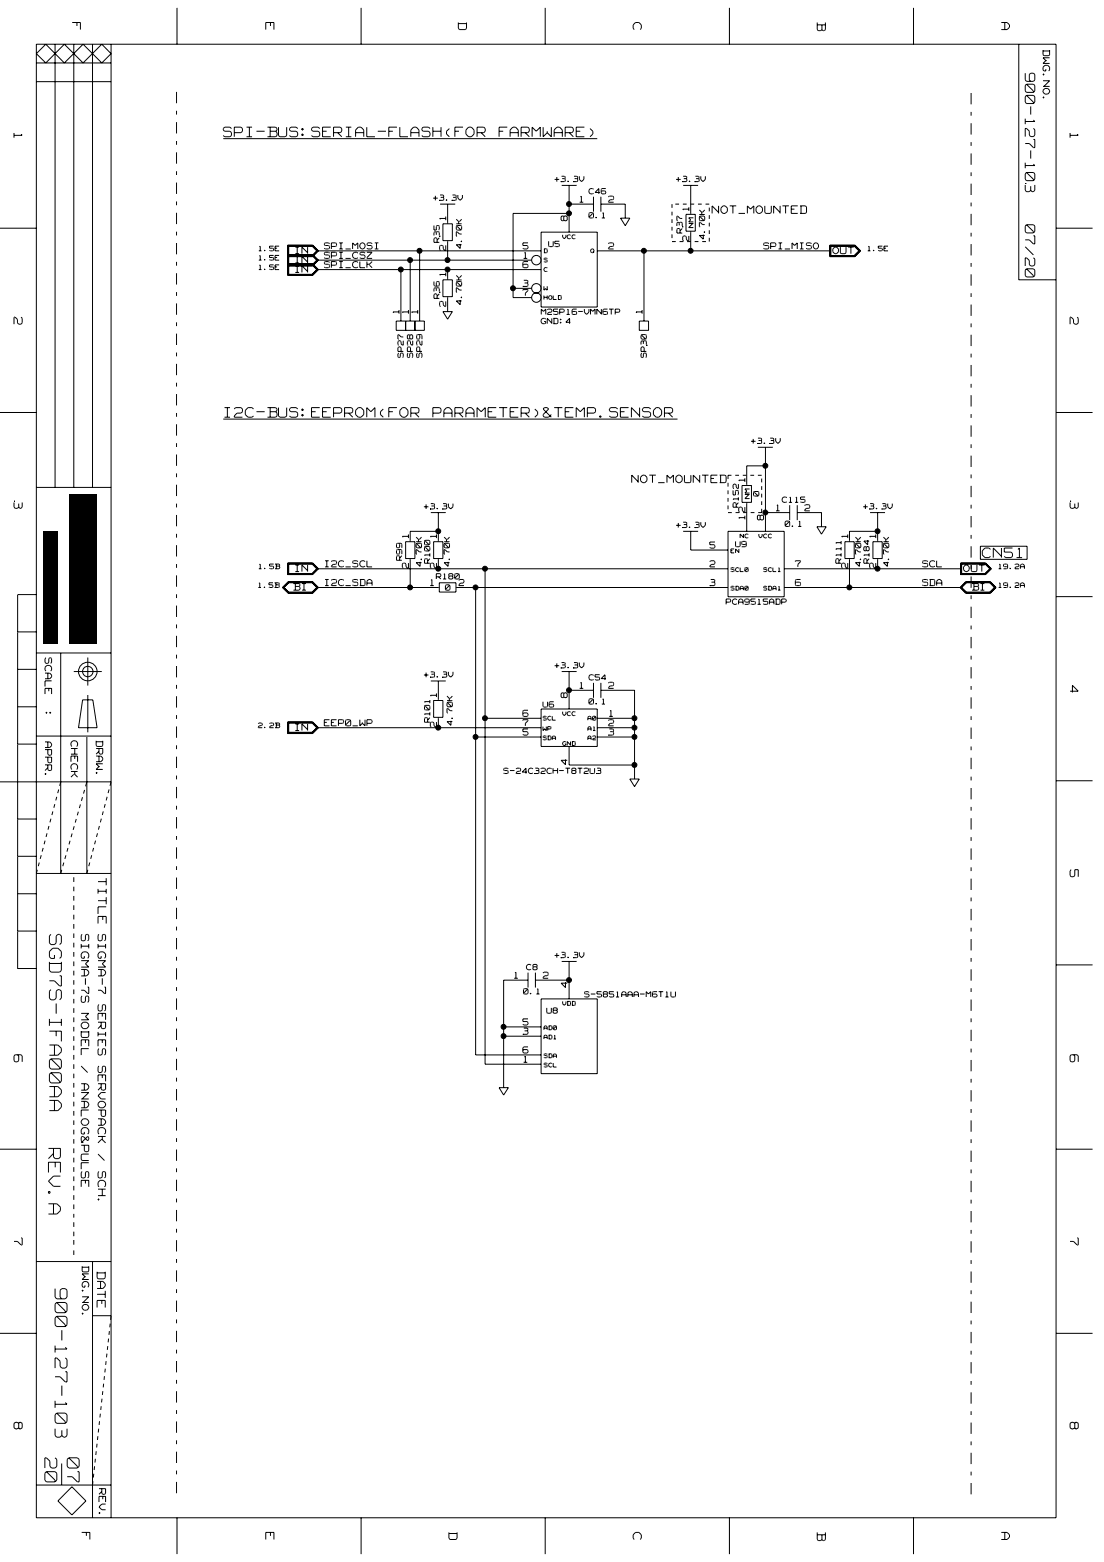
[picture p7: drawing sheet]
<svg xmlns="http://www.w3.org/2000/svg" width="297mm" height="420mm" viewBox="0 0 297 420" stroke-linecap="round" stroke-linejoin="round" font-family="sans-serif">
<defs><g id="words">
<g font-size="7.1" fill="#fff">
<text x="12.4" y="251.3" transform="rotate(90 12.4 251.3)">SGD7S-IFA00AA</text>
<text x="12.1" y="308.9" transform="rotate(90 12.1 308.9)">REV.A</text>
<text x="13.9" y="346.6" transform="rotate(90 13.9 346.6)">900-127-103</text>
<text x="11.2" y="392.1" transform="rotate(90 11.2 392.1)">20</text>
<text x="17.2" y="392.1" transform="rotate(90 17.2 392.1)">07</text>
</g>
<g font-size="5.8" fill="#fff">
<text x="275.1" y="19.7" transform="rotate(90 275.1 19.7)">900-127-103</text>
<text x="275.1" y="60.5" transform="rotate(90 275.1 60.5)">07/20</text>
</g>
<g font-size="4.9" fill="#fff">
<text x="18.8" y="6.1" transform="rotate(90 18.8 6.1)">F</text>
<text x="70.9" y="6.1" transform="rotate(90 70.9 6.1)">E</text>
<text x="122.7" y="6.1" transform="rotate(90 122.7 6.1)">D</text>
<text x="169.7" y="6.1" transform="rotate(90 169.7 6.1)">C</text>
<text x="219.2" y="6.1" transform="rotate(90 219.2 6.1)">B</text>
<text x="268.8" y="6.1" transform="rotate(90 268.8 6.1)">A</text>
<text x="3.1" y="35.8" transform="rotate(90 3.1 35.8)">1</text>
<text x="287.3" y="35.8" transform="rotate(90 287.3 35.8)">1</text>
<text x="60.1" y="37.3">SPI-BUS:SERIAL-FLASH(FOR FARMWARE)</text>
<text x="3.1" y="85.3" transform="rotate(90 3.1 85.3)">2</text>
<text x="287.3" y="85.3" transform="rotate(90 287.3 85.3)">2</text>
<text x="60.4" y="112.7">I2C-BUS:EEPROM(FOR PARAMETER)&amp;TEMP.SENSOR</text>
<text x="3.1" y="134.8" transform="rotate(90 3.1 134.8)">3</text>
<text x="287.3" y="134.8" transform="rotate(90 287.3 134.8)">3</text>
<text x="264.3" y="150.5">CN51</text>
<text x="287.3" y="184.4" transform="rotate(90 287.3 184.4)">4</text>
<text x="287.3" y="233.9" transform="rotate(90 287.3 233.9)">5</text>
<text x="25.7" y="236.2" transform="rotate(90 25.7 236.2)">TITLE SIGMA-7 SERIES SERVOPACK / SCH.</text>
<text x="3.1" y="283.7" transform="rotate(90 3.1 283.7)">6</text>
<text x="287.3" y="283.7" transform="rotate(90 287.3 283.7)">6</text>
<text x="3.1" y="333" transform="rotate(90 3.1 333)">7</text>
<text x="287.3" y="333" transform="rotate(90 287.3 333)">7</text>
<text x="25.5" y="342.1" transform="rotate(90 25.5 342.1)">DATE</text>
<text x="3.1" y="382.5" transform="rotate(90 3.1 382.5)">8</text>
<text x="287.3" y="382.5" transform="rotate(90 287.3 382.5)">8</text>
<text x="21.3" y="412.2" transform="rotate(90 21.3 412.2)">F</text>
<text x="70.9" y="412.2" transform="rotate(90 70.9 412.2)">E</text>
<text x="120.1" y="412.2" transform="rotate(90 120.1 412.2)">D</text>
<text x="169.7" y="412.2" transform="rotate(90 169.7 412.2)">C</text>
<text x="219.2" y="412.2" transform="rotate(90 219.2 412.2)">B</text>
<text x="268.8" y="412.2" transform="rotate(90 268.8 412.2)">A</text>
</g>
<text font-size="4.5" fill="#fff" x="21.3" y="251.3" transform="rotate(90 21.3 251.3)">SIGMA-7S MODEL / ANALOG&amp;PULSE</text>
<g font-size="3.9" fill="#fff">
<text x="280.1" y="13.5" transform="rotate(90 280.1 13.5)">DWG.NO.</text>
<text x="11.6" y="176.9" transform="rotate(90 11.6 176.9)">SCALE</text>
<text x="11.6" y="191.1" transform="rotate(90 11.6 191.1)">:</text>
<text x="11.6" y="199.6" transform="rotate(90 11.6 199.6)">APPR.</text>
<text x="18.6" y="199.3" transform="rotate(90 18.6 199.3)">CHECK</text>
<text x="25.4" y="199.3" transform="rotate(90 25.4 199.3)">DRAW.</text>
<text x="21.6" y="340.6" transform="rotate(90 21.6 340.6)">DWG.NO.</text>
<text x="26.1" y="400.4" transform="rotate(90 26.1 400.4)">REV.</text>
</g>
<g font-size="3.8" fill="#fff">
<text x="191.6" y="57.8">NOT_MOUNTED</text>
<text x="170" y="130.2">NOT_MOUNTED</text>
</g>
<g font-size="3.7" fill="#fff">
<text x="120.5" y="59.2" transform="rotate(-90 120.5 59.2)">1</text>
<text x="153.2" y="59.4" transform="rotate(-90 153.2 59.4)">8</text>
<text x="185.9" y="56.7" transform="rotate(-90 185.9 56.7)">1</text>
<text x="185.9" y="64.9" transform="rotate(-90 185.9 64.9)">2</text>
<text x="120.5" y="67.4" transform="rotate(-90 120.5 67.4)">2</text>
<text x="120.5" y="74.3" transform="rotate(-90 120.5 74.3)">1</text>
<text x="120.5" y="82.5" transform="rotate(-90 120.5 82.5)">2</text>
<text x="107.9" y="84.4" transform="rotate(-90 107.9 84.4)">1</text>
<text x="110.4" y="84.4" transform="rotate(-90 110.4 84.4)">1</text>
<text x="112.9" y="84.4" transform="rotate(-90 112.9 84.4)">1</text>
<text x="173.3" y="84.4" transform="rotate(-90 173.3 84.4)">1</text>
<text x="201" y="129.6" transform="rotate(-90 201 129.6)">1</text>
<text x="201" y="137.8" transform="rotate(-90 201 137.8)">2</text>
<text x="201" y="139.7" transform="rotate(-90 201 139.7)">1</text>
<text x="206" y="139.9" transform="rotate(-90 206 139.9)">8</text>
<text x="110.4" y="144.7" transform="rotate(-90 110.4 144.7)">1</text>
<text x="118" y="144.7" transform="rotate(-90 118 144.7)">1</text>
<text x="228.6" y="144.7" transform="rotate(-90 228.6 144.7)">1</text>
<text x="236.2" y="144.7" transform="rotate(-90 236.2 144.7)">1</text>
<text x="110.4" y="152.9" transform="rotate(-90 110.4 152.9)">2</text>
<text x="118" y="152.9" transform="rotate(-90 118 152.9)">2</text>
<text x="228.6" y="152.9" transform="rotate(-90 228.6 152.9)">2</text>
<text x="236.2" y="152.9" transform="rotate(-90 236.2 152.9)">2</text>
<text x="118" y="187.5" transform="rotate(-90 118 187.5)">1</text>
<text x="153.2" y="187.7" transform="rotate(-90 153.2 187.7)">8</text>
<text x="118" y="195.6" transform="rotate(-90 118 195.6)">2</text>
<text x="153.2" y="205.7" transform="rotate(-90 153.2 205.7)">4</text>
<text x="153.2" y="265.6" transform="rotate(-90 153.2 265.6)">4</text>
</g>
<g font-size="3.3" fill="#fff">
<text x="79.5" y="71">IN</text>
<text x="79.5" y="68.5">IN</text>
<text x="224.1" y="68.5">OUT</text>
<text x="79.5" y="73.6">IN</text>
<text x="79.5" y="154.1">IN</text>
<text x="259.2" y="154.1">OUT</text>
<text x="79" y="159">BI</text>
<text x="261.5" y="159">BI</text>
<text x="79.5" y="196.8">IN</text>
</g>
<g font-size="3.1" fill="#fff">
<text x="156" y="54.7">1</text>
<text x="163.7" y="54.7">2</text>
<text x="118.6" y="65.2" transform="rotate(-90 118.6 65.2)">R35</text>
<text x="184" y="62.7" transform="rotate(-90 184 62.7)">R37</text>
<text x="190" y="64.3" transform="rotate(-90 190 64.3)">4.70K</text>
<text x="87.2" y="69.8">SPI_CSZ</text>
<text x="87.2" y="67.3">SPI_MOSI</text>
<text x="124.6" y="66.8" transform="rotate(-90 124.6 66.8)">4.70K</text>
<text x="140.7" y="67.3">5</text>
<text x="140.9" y="69.8">1</text>
<text x="163.7" y="67.3">2</text>
<text x="205.4" y="67.3">SPI_MISO</text>
<text x="87.2" y="72.3">SPI_CLK</text>
<text x="140.7" y="72.3">6</text>
<text x="140.7" y="77.3">3</text>
<text x="118.6" y="80.3" transform="rotate(-90 118.6 80.3)">R36</text>
<text x="124.6" y="82" transform="rotate(-90 124.6 82)">4.70K</text>
<text x="140.7" y="79.8">7</text>
<text x="108.9" y="96.2" transform="rotate(-90 108.9 96.2)">SP27</text>
<text x="111.5" y="96.2" transform="rotate(-90 111.5 96.2)">SP28</text>
<text x="114" y="96.2" transform="rotate(-90 114 96.2)">SP29</text>
<text x="174.3" y="96.2" transform="rotate(-90 174.3 96.2)">SP30</text>
<text x="199.1" y="136.4" transform="rotate(-90 199.1 136.4)">R152</text>
<text x="204.6" y="133.4" transform="rotate(-90 204.6 133.4)">0</text>
<text x="208.8" y="137.7">1</text>
<text x="216.5" y="137.7">2</text>
<text x="191" y="147.7">5</text>
<text x="87.5" y="152.8">I2C_SCL</text>
<text x="108.5" y="150.7" transform="rotate(-90 108.5 150.7)">R99</text>
<text x="113.8" y="152.4" transform="rotate(-90 113.8 152.4)">4.70K</text>
<text x="116.1" y="151.5" transform="rotate(-90 116.1 151.5)">R100</text>
<text x="121.4" y="152.4" transform="rotate(-90 121.4 152.4)">4.70K</text>
<text x="191" y="152.8">2</text>
<text x="214" y="152.8">7</text>
<text x="226.7" y="151.5" transform="rotate(-90 226.7 151.5)">R111</text>
<text x="232" y="152.4" transform="rotate(-90 232 152.4)">4.70K</text>
<text x="234.3" y="151.5" transform="rotate(-90 234.3 151.5)">R184</text>
<text x="239.6" y="152.4" transform="rotate(-90 239.6 152.4)">4.70K</text>
<text x="248.2" y="152.8">SCL</text>
<text x="87.5" y="157.8">I2C_SDA</text>
<text x="115.7" y="157.8">1</text>
<text x="123.4" y="157.8">2</text>
<text x="191" y="157.8">3</text>
<text x="214" y="157.8">6</text>
<text x="248.2" y="157.8">SDA</text>
<text x="156" y="185.5">1</text>
<text x="163.7" y="185.5">2</text>
<text x="87.2" y="195.5">EEP0_WP</text>
<text x="116.1" y="194.3" transform="rotate(-90 116.1 194.3)">R101</text>
<text x="122.1" y="195.1" transform="rotate(-90 122.1 195.1)">4.70K</text>
<text x="140.7" y="195.5">7</text>
<text x="140.7" y="193">6</text>
<text x="163.7" y="195.5">2</text>
<text x="163.9" y="193">1</text>
<text x="140.7" y="198">5</text>
<text x="163.7" y="198">3</text>
<text x="138.3" y="263.4">1</text>
<text x="146.1" y="263.4">2</text>
<text x="140.7" y="278.5">3</text>
<text x="140.7" y="276">5</text>
<text x="140.7" y="283.5">6</text>
<text x="140.9" y="286">1</text>
</g>
<g font-size="2.8" fill="#fff">
<text x="187" y="61.2" transform="rotate(-90 187 61.2)">NM</text>
<text x="202.1" y="134.1" transform="rotate(-90 202.1 134.1)">NM</text>
</g>
<g font-size="2.7" fill="#fff">
<text x="149.2" y="49.1">+3.3V</text>
<text x="158.5" y="52.4">C46</text>
<text x="181.9" y="49.1">+3.3V</text>
<text x="116.5" y="54.1">+3.3V</text>
<text x="158.5" y="58.8">0.1</text>
<text x="147.6" y="66.5">U5</text>
<text x="145.6" y="87.3">GND:4</text>
<text x="145.6" y="84.8">M25P16-VMN6TP</text>
<text x="202.1" y="119.5">+3.3V</text>
<text x="114" y="137.1">+3.3V</text>
<text x="210.4" y="135.3">C115</text>
<text x="232.2" y="137.1">+3.3V</text>
<text x="181.9" y="142.1">+3.3V</text>
<text x="211.2" y="141.8">0.1</text>
<text x="197.9" y="147.3">U9</text>
<text x="117.4" y="156">R180</text>
<text x="119.8" y="159">0</text>
<text x="195.4" y="162.8">PCA9515ADP</text>
<text x="149.2" y="179.9">+3.3V</text>
<text x="114" y="182.4">+3.3V</text>
<text x="158.5" y="183.1">C54</text>
<text x="146.1" y="190.4">U6</text>
<text x="158.5" y="189.6">0.1</text>
<text x="135.5" y="208.3">S-24C32CH-T8T2U3</text>
<text x="149.2" y="257.8">+3.3V</text>
<text x="141.6" y="261.1">C8</text>
<text x="140.8" y="267.6">0.1</text>
<text x="157.3" y="268.4">S-5851AAA-M6T1U</text>
<text x="147.1" y="272.8">U8</text>
</g>
<g font-size="2.4" fill="#fff">
<text x="69.6" y="67.8">1.5E</text>
<text x="69.6" y="70.3">1.5E</text>
<text x="233.5" y="67.8">1.5E</text>
<text x="69.6" y="72.8">1.5E</text>
<text x="69.6" y="153.3">1.5B</text>
<text x="268.7" y="153.3">19.2A</text>
<text x="69.5" y="158.3">1.5B</text>
<text x="268.7" y="158.3">19.2A</text>
<text x="69.5" y="196">2.2B</text>
</g>
<g font-size="2" fill="#fff">
<text x="151.4" y="64.4">VCC</text>
<text x="146.3" y="68.2">D</text>
<text x="146.3" y="70.7">S</text>
<text x="158.9" y="68.2">Q</text>
<text x="146.3" y="73.2">C</text>
<text x="146.3" y="80.7">HOLD</text>
<text x="146.3" y="78.2">W</text>
<text x="196.6" y="148.9">EN</text>
<text x="199.1" y="144.9">NC</text>
<text x="204.2" y="144.9">VCC</text>
<text x="196.6" y="153.9">SCL0</text>
<text x="205.4" y="153.9">SCL1</text>
<text x="196.6" y="158.9">SDA0</text>
<text x="205.4" y="158.9">SDA1</text>
<text x="146.1" y="193.9">SCL</text>
<text x="146.1" y="196.7">WP</text>
<text x="151.4" y="192.7">VCC</text>
<text x="158.2" y="193.9">A0</text>
<text x="158.2" y="196.7">A1</text>
<text x="146.1" y="199.2">SDA</text>
<text x="151.4" y="200.7">GND</text>
<text x="158.2" y="199.2">A2</text>
<text x="151.4" y="270.6">VDD</text>
<text x="146.3" y="279.7">AD1</text>
<text x="146.3" y="277.2">AD0</text>
<text x="146.3" y="287.2">SCL</text>
<text x="146.3" y="284.7">SDA</text>
</g>
</g></defs>
<path d="M11.6 142.9h4v30.3h-4zM18.6 133h7.5v40.1h-7.5z" fill="#000"/>
<path d="M180.8 54.9v10.1M190.8 54.9h-10M180.8 65h10M190.8 65v-10.1M195.9 137.9h9M195.9 127.8v10.1M204.9 127.8h-9M204.9 137.9v-10.1M9.8 235l6.5-24.7M16.3 235l7.1-24.7M23.4 235l6.5-24.7M24.9 399.5l5-45.6" fill="none" stroke="#000" stroke-width=".27" stroke-dasharray="1 1 1 1 1 1 1 1" stroke-linecap="butt"/>
<path d="M47.5 24.7v377.3M261.3 402v-377.3" fill="none" stroke="#000" stroke-width=".27" stroke-dasharray="3 2 1 2" stroke-linecap="butt"/>
<g fill="none" stroke="#000" stroke-width=".27">
<path d="M9.8 11.9h274.3v396.4h-274.3zM9.8 16.9h20.1M12.3 11.9l5 5 5.1-5 5 5 2.5-2.5-2.5-2.5-5 5-5.1-5-5 5-2.5-2.5zM14.8 11.9v119.2M19.4 6.1h2.2M19.9 11.9v119.2M20.7 6.1v.9M21.6 6.1v1.9M24.9 11.9v119.2M29.9 11.9v396.4M47.6 2.1v9.8M71.5 6.1h2.2"/>
<path d="M71.5 6.1v1.9M72.8 6.1v.9M73.7 6.1v1.9M97.2 2.1v9.8M123.3 6.1v1.5l.4 .4h1.5M123.4 6.4h2.1M125.5 6.1v1.5l-.3 .4M146.7 2.1v9.8M170.3 6.7v.9l.3 .4M171 6.1l-.7 .6M171 6.1h.9M171.9 6.1l.7 .6"/>
<path d="M172.6 6.7v.9l-.3 .4M196.3 2.1v9.8M219.9 6.1v1.9l.3 .3M219.9 6.7h2.1M220.2 8.3h.6M221.1 6.7v1.2l-.3 .4M221.2 8l.2 .3M222.1 6.1v1.9l-.6 .3M245.8 2.1v9.8M269.4 6.1h1.5M269.4 8h1.5M270.3 6.1v1.8"/>
<path d="M271 6.1l.6 .6M271.6 6.7v.6M271.6 7.3l-.6 .7M274.1 11.9v63.4h10M275.8 19.7v1.8M277.3 19.7l-.4 .4v1.4M277.4 19.7h.6M278 19.7l.4 .4v1.4M280.6 13.5v1.2M280.6 18.8l.3 .3h.5M280.6 15.5l.8 .8-.8 .8M280.6 14.7l.3 .3h1.2"/>
<path d="M280.7 17.1h1.7M280.7 15.5h1.7M280.7 13.7h1.7M280.8 19.9l-.2 .2M280.9 19.9v.2M281.4 18.6v.5M281.4 16.3h.2M281.9 17.6h-.8l-.5 .5v.7M281.9 17.6l.5 .5v.7M282.4 13.5v1.2M282.4 18.8l-.2 .3M282.4 14.7l-.2 .3"/>
<path d="M3.8 35.8v1.2M3.8 36.4h2.1M5.7 36.1l.3 .3M9.8 22h20.1M60.1 34.6v.3M60.1 35l.3 .3M60.1 36.4l.3 .4M60.1 37.3h100.6M60.4 34.2l-.3 .3M60.5 35.3h1.3M60.5 34.2h1.3M60.5 36.8h1.3"/>
<path d="M61.9 34.2l.4 .4M61.9 35.3l.4 .4v.7M62.3 36.4l-.4 .4M65.2 34.6l-.4-.4h-1.8v2.6M65.2 35.3l-.4 .4h-1.7M65.2 34.6v.7M66.3 34.2h1.5M66.3 36.8h1.5M67.1 34.2v2.5M69 35.3h2.2M72 34.2h2.1M72 36.8h2.1"/>
<path d="M72.7 34.2v2.5M72.7 35.3h1.4M74.2 34.2l.3 .4M74.2 35.3l.3 .4v.7M74.5 34.6v.3M74.5 35l-.3 .3M74.5 36.4l-.3 .4M74.9 36.4l.4 .4M74.9 34.2v2.2M75.3 36.8h1.4M77.1 34.2v2.2M77.1 36.4l-.3 .4"/>
<path d="M77.9 36.4l.3 .4M77.9 34.6v.3M77.9 35l.3 .3M78.2 34.2l-.3 .3M78.3 35.3h1.4M78.3 34.2h1.4M78.3 36.8h1.4M79.7 34.2l.4 .4M79.7 35.3l.4 .4v.7M80.1 36.4l-.4 .4M81.2 34.6h.3M81.2 34.6v.4"/>
<path d="M81.2 36.1v.3M81.2 36.1h.3M81.2 35h.3M81.2 36.4h.3M81.6 34.6v.4M81.6 36.1v.3M83.8 34.6v.3M83.8 35l.4 .3M83.8 36.4l.4 .4M84.2 34.2l-.3 .3M84.2 34.2h1.4l.4 .4M84.2 35.3h1.4l.4 .4v.7"/>
<path d="M86 36.4l-.4 .4h-1.4M86.8 35.3h1.1M86.8 36.8h2.2M89 34.2h-2.2v2.6M90.9 35.7l1 1.1M91.9 34.6l-.4-.4h-1.8v2.6M91.9 35.3l-.4 .4h-1.7M91.9 34.6v.7M93 34.2h1.5M93 36.8h1.5M93.8 34.2v2.5M95.7 35.7h2.1"/>
<path d="M96.4 34.2l-.7 .8v1.8M96.4 34.2h.7l.8 .8v1.8M98.7 34.2v2.6M98.7 36.8h2.2M101.6 35.3h2.2M104.6 35.3h1.1M106.8 34.2h-2.2v2.6M107.6 34.2v2.6M107.6 36.8h2.2M110.6 35.7h2.1M111.3 34.2l-.8 .8v1.8M111.3 34.2h.7l.7 .8v1.8"/>
<path d="M113.5 34.6v.3M113.5 35l.3 .3M113.5 36.4l.3 .4M113.8 34.2l-.3 .3M113.9 34.2h1.4l.4 .4M113.9 35.3h1.4l.4 .4v.7M115.7 36.4l-.4 .4h-1.4M116.5 34.2v2.6M116.5 35.3h2.1M118.7 34.2v2.6M120.1 35.3v.7l.8 .8M120.9 34.6l-.8 .7"/>
<path d="M122.4 35.3h1.1M124.6 34.2h-2.2v2.6M126.1 34.2l-.8 .8v1.1l.8 .7M126.1 34.2h.7M126.1 36.8h.7M126.8 34.2l.8 .8v1l-.8 .8M129.5 35.7l1.1 1.1M130.6 34.6l-.5-.4h-1.7v2.6M130.6 35.3l-.5 .4h-1.7M130.6 34.6v.7M134.3 35.3h1.1M136.5 34.2h-2.2v2.6"/>
<path d="M137.3 35.7h2.1M138 34.2l-.8 .8v1.8M138 34.2h.7l.7 .8v1.8M141.4 35.7l1 1.1M142.4 34.6l-.4-.4h-1.8v2.6M142.4 35.3l-.4 .4h-1.7M142.4 34.6v.7M144.2 35.3l-1-1.1v2.6M144.3 35.3l1.1-1.1v2.6M146.1 34.2v2.5M147.2 35.7l-1.1 1.1M147.2 35.3v.3"/>
<path d="M147.2 35.7l1.1 1.1M148.3 34.2v2.5M149.1 35.7h2.2M149.8 34.2l-.7 .8v1.8M149.9 34.2h.6M150.6 34.2l.7 .8v1.8M152.1 35.7h1.7M153.2 35.7l1.1 1.1M153.8 34.2h-1.7v2.6M153.9 34.2l.4 .4M154.3 35.3l-.4 .4M154.3 34.6v.7"/>
<path d="M155.1 35.3h1M157.2 34.2h-2.2v2.6h2.2M158.7 34.6l.8 .7M159.5 36.1l-.8 .7M159.5 35.3v.8M275.8 26v1.4l.4 .5M275.8 31.9v1.5M275.8 38.6h1.1l1.1 1.1M275.8 24.5l.4 .4M275.8 21.5l.4 .4M276.1 34.5h-.3v2.2M276.2 22.6l-.4 .4v1.4"/>
<path d="M276.2 34.5l.7 .8M276.2 25.7l-.4 .3M276.2 25.7l1.8 1.7M276.2 27.9h1.8M276.2 25.7h1.8M276.2 24.9h1.8M276.2 21.9h1.8M276.9 35.3v1M276.9 36.4l.4 .3M276.9 21.5l.4 .3M277.3 28.6v2.2M277.4 36.7h.6"/>
<path d="M278 22.6l-1.8 .1 1.8 1.7M278 24.5v.3l.4-.3M278 27.5v.3M278 22.6l.4 .4v1.4M278 34.5l.4 .4v1.4M278 37.5l.4 .1v2.1h-.4M278 32.3l.4 .4h-2.5M278 25.7l.4 .3M278.4 21.5l-.4 .4M278.4 26v1.4l-.4 .5M278.4 36.4l-.4 .3M280.6 24.3v.5"/>
<path d="M280.6 20.2h.3M280.6 24.8l.6 .5h.7M280.6 23.2h1.8M280.6 21.7h1.8l-1.5 1.5M280.8 26.1h-.2v.2h.3v-.2M281.9 23.8h-.8l-.5 .5M281.9 23.8l.5 .5M282.4 24.3v.5M282.4 24.8l-.5 .5M287.9 35.8v1.2M288 36.4h2.1M289.8 36.1l.3 .3"/>
<path d="M116.5 53.3h1.3M117.1 52.7v1.2M118.2 53.9h.1M118.3 58.8l.2 .2M118.3 58.8h1.6M118.4 52.5h.8l.2 .2M118.4 54.9h4.1M119.3 53.1l.1 .2M119.4 53.7l-1 .2M119.4 52.7v.1M119.4 53.3v.4M119.4 52.9l-.2 .2h-.6"/>
<path d="M119.9 58.3v.9M120 53.9l.2-.2-.1 .2M120.4 54.9v5.3M121.5 53.9h.1M121.8 53.9h.7M121.8 52.5h.7M121.9 53.1h.6M122.6 52.5l.2 .2M122.6 53.1l.2 .2M122.8 52.7v.1M122.8 53.3v.4M122.8 53.7l-.2 .2"/>
<path d="M122.8 52.9l-.2 .2M122.8 59l.6 .6 .8-.6M123.2 52.5v.8l.6 .6 .6-.6v-.8M123.4 59.6v.6M149.2 48.3h1.3M149.8 47.6v1.3M150.9 48.9h.1M151 58.3v.9l.4 .2 .3-.2M151 58.3l.4-.3 .3 .3 .4-.3 .5 .3M151.1 47.4h.8l.2 .2M151.1 49.9h4.1M151.7 58.3v.9"/>
<path d="M151.9 48.1l.2 .2M152.1 47.7l-.2 .3h-.6M152.1 48.3v.3M152.1 48.7l-1 .2M152.6 59.4h.1M152.6 58.3v.9l-.5 .2-.4-.2M152.9 48.7h-.2l.2 .2M153 48.7v.2M153.1 57.4h-15.1v22.7h5.1M153.1 54.9h6.6M153.1 49.9v12.5M154.2 48.9h.1"/>
<path d="M154.4 48.9h.8M154.4 47.4h.8M154.6 48h.6M155.2 47.4l.2 .2M155.3 48.1l.1 .2M155.4 47.7l-.2 .3M155.4 48.3v.3M155.4 48.7l-.2 .2M155.9 47.4v.8l.5 .6M156 54.4h.9M156.4 52.7l-.2 .3M156.4 52.8v1.6"/>
<path d="M157.1 47.4v.8l-.6 .7M158.5 58.5l.1 .1M158.5 51.2v.5M158.5 57.4v1M158.5 51.8l.3 .4M158.6 57.2l-.1 .2M158.7 58.6h.7M158.7 57.2h.7M158.8 50.7l-.3 .4M158.9 52.2h.5M158.9 50.7h.5M159.4 57.4l-.9 1"/>
<path d="M159.5 57.4h.1M159.5 57.2l.2 .2M159.5 50.7l.2 .2M159.7 57.4v1.1l-.2 .1M159.7 52l-.2 .2M159.7 52.9v4M160.1 51.8h1.2M160.3 58.5l.1 .1M160.3 58.5h.1M160.5 58.5v.1M161.1 50.8v1.4M161.1 50.7l-1 1.1"/>
<path d="M161.7 52.9v4M161.7 54.9h6.5v3.8M161.8 52l.1 .2M161.8 51v.9M161.9 58.6h.9M161.9 51.4l-.1 .1M161.9 50.7l-.1 .2M162 51.4h.7M162 52.2h.7M162 50.7h1M162.3 57.2l-.2 .2M162.3 57.2v1.4"/>
<path d="M162.8 51.4l.2 .5M163 52l-.2 .2M163.9 52.7l-.2 .3M164 52.7h.9l.2 .3M165.1 53.5l-.3 .2h-.6l-.5 .5v.2h1.4M165.1 53v.4M167 58.7h2.5l-1.3 2zM181.9 48.3h1.2M182.1 58.1h.2M182.1 58.2v1.2h.2M182.4 58.2l.6 .6M182.5 59.8l-.4 .2v.8"/>
<path d="M182.5 47.6v1.3M182.5 59.8l.3 .2v.6M183 59.8l-.2 .1M183 59.8l.6 .2v.8M183 58.8h.6M183.6 48.9h.1M183.8 48.9h.8M183.8 49.9h4M183.8 47.4h.8M184 48h.6M184.6 57.7h2.5v4.5h-2.5zM184.6 47.4l.2 .2"/>
<path d="M184.7 48.1l.1 .2M184.8 47.7l-.2 .3M184.8 48.3v.3M184.8 48.7l-.2 .2M185.3 56.3h-1.6l.2 .2M185.3 55.8v.9M185.6 48.7h-.2l.2 .2M185.6 48.7v.2M185.8 59.2l-.5 .5h1.3M185.8 49.9v7.8M186.6 58.6h-1.3l.5 .5M186.9 48.9h.1"/>
<path d="M187.1 48.9h.8M187.1 47.4h.8M187.3 48h.6M187.9 47.4l.2 .2M188 48.1l.1 .2M188.1 47.7l-.2 .3M188.1 48.3v.3M188.1 48.7l-.2 .2M188.2 58.3l.2-.2h1l.2 .2M188.2 59.2l.2 .2h1M188.2 58.4v.7M188.2 57.7h1.4"/>
<path d="M188.2 56.5l.6 .6M188.4 58.2v.1M188.4 58.4l1 .9M188.6 47.4v.8l.5 .6M188.8 57.2v.5M188.8 57.1h.2M189.6 59.2l-.2 .2M189.6 58.4v.7M189.6 56.5l-.5 .6M189.8 47.4v.8l-.7 .7M191.6 55.4l1.7 1.7M191.6 55.4v2"/>
<path d="M193.3 55.4v2M194 56v.9l.5 .5M194.5 55.4l-.5 .6M194.6 57.4h.5M194.6 55.4h.5M195.1 55.4l.6 .6M195.7 56v.8l-.6 .6M196.3 55.4h1.8M197.2 55.4v2M198.7 57.4h1.7M201.1 55.4l.8 .8M201.1 55.4v2"/>
<path d="M202.8 55.4l-.9 .9M202.8 55.4v2M203.4 56v.9l.6 .5M204 55.4l-.6 .6M204 57.4h.5M204 55.4h.5M204.6 55.4l.5 .6M205.1 56v.8l-.5 .6M205.8 55.4v1.7M205.8 57.2l.2 .2M206.1 57.4h1.1M207.5 55.4v1.7"/>
<path d="M207.5 57.2l-.3 .2M208.2 55.4l1.6 1.7M208.2 55.4v2M209.9 55.4v2M210.5 55.4h1.8M211.4 55.4v2M212.9 55.4h1.7M212.9 55.4v2M212.9 57.4h1.7M212.9 56.3h.8M215.3 57.4h1.4M215.3 55.4h1.4"/>
<path d="M215.5 55.4v2M216.7 55.4l.3 .3v1.4M217 57.2l-.3 .2M275.8 49.4h.1M275.8 43.8v1.5M275.8 49.7v1.4M275.8 51.2l.4 .4M275.8 48.2l.4 .4M276.2 46.4l-.4 .4v1.4M276.2 48.6h1.8M277.3 51.2l-.4 .4h-.7M277.3 40.5v2.2"/>
<path d="M277.3 50.1v1M277.3 51.2l.4 .4M277.7 51.6h.3M278 46.4h-1.8l1.8 1.8M278 48.2v.4M278 46.4l.4 .4v1.4M278 44.2l.4 .3h-2.5M278.4 49.7v1.4M278.4 51.2l-.4 .4M278.4 48.2l-.4 .4M0 61.4h9.8M69.6 67.5h.8"/>
<path d="M69.6 70h.8M69.6 72.5h.8M70 66.2l-.2 .2M70 68.7l-.2 .2M70 71.2l-.2 .2M70 66.3v1.1M70 68.7v1.2M70 71.3v1.2M71.2 67.5l.1-.2-.1 .2M71.2 70l.1-.2-.1 .2M71.2 72.5l.1-.2-.1 .2M72.5 66.2v.6"/>
<path d="M72.5 68.7v.6M72.5 71.2v.6M72.5 67.3l.2 .2 .9-.2M72.5 69.8l.2 .2 .9-.2M72.5 72.3l.2 .2 .9-.2M72.6 66.8l1 .1M72.6 69.3l1 .1M72.6 71.8l1 .2M72.6 66.2h1M72.6 71.2h1M72.6 68.7h1M73.6 67v.3"/>
<path d="M73.6 69.5v.3M73.6 72v.3M74 66.2h1.1M74 71.2h1.1M74 66.3v1.2M74 68.7v1.3M74 71.3v1.2M74 68.7h1.1M74 67.5h1.1M74 70h1.1M74 72.5h1.1M74 66.8h.5"/>
<path d="M74 69.3h.5M74 71.8h.5M77.4 69h6.7l1.6-1.5-1.6-1.6h-6.7v8.2h6.7l1.6-1.6-1.6-1.5h-6.7M77.4 68.5h6.7l1.6 1.5-1.6 1.5h-6.7M77.5 69h6.6l1.4-1.5-1.4-1.5h-6.6v8h6.6l1.4-1.5-1.4-1.5h-6.6M77.5 68.5h6.6l1.4 1.5-1.4 1.5h-6.6M77.6 68.8h6.4l1.4-1.3-1.4-1.4h-6.4v7.8h6.4l1.4-1.4-1.4-1.3h-6.4M77.6 68.6h6.4l1.4 1.4-1.4 1.4h-6.4M77.7 68.7h6.3M77.7 71.2h6.3M79.5 66.5h1M79.5 68.2h1"/>
<path d="M79.5 71.5h1M79.5 73.3h1M79.5 70.7h1M80 66.5v1.7M80 69v1.7M80 71.5v1.7M81.2 66.5l1.5 1.4M81.2 66.5v1.7M81.2 69v1.7M81.2 71.5v1.8M81.2 71.5l1.5 1.5M81.2 69l1.5 1.4"/>
<path d="M82.8 66.5v1.7M82.8 69v1.7M82.8 71.5v1.8M84 71.2l1.2 1.3M84 68.7l1.2 1.3M85.2 72.5h35.2M85.2 67.5h60.4M85.2 70h57.9M85.2 67.5l-1.2-1.3h-6.3v7.6h6.3l1.2-1.3M85.2 67.5l-1.2 1.2M85.2 70l-1.2 1.2M87.2 65.6v.1"/>
<path d="M87.2 68.1v.2M87.2 70.6v.2M87.2 65.8l.3 .2M87.2 66.8l.3 .2M87.2 68.3l.3 .3M87.2 69.3l.3 .2M87.2 70.8l.3 .3M87.2 71.8l.3 .2M87.5 65.3l-.2 .2M87.5 67.9l-.2 .2M87.5 70.4l-.2 .2M87.5 66h.9"/>
<path d="M87.5 68.6h.9M87.5 65.3h.9M87.5 67h.9M87.5 67.9h.9M87.5 69.5h.9M87.5 71.1h.9M87.5 72h.9M87.5 70.4h.9M88.4 65.3l.2 .3M88.4 66l.2 .7M88.4 67.9l.2 .2M88.4 68.6l.2 .2"/>
<path d="M88.4 70.4l.2 .2M88.4 71.1l.2 .2M88.6 66.8l-.2 .2M88.6 68.9l-.2 .6M88.6 71.4l-.2 .6M89.2 65.4v1.6M89.2 70.4v1.6M89.2 65.3h1.1M89.2 70.4h1.1M89.2 68.8h1.1M89.2 66.3h1.1M89.2 71.3h1.1"/>
<path d="M90.3 67.9h-1.1v1.6M90.3 65.3l.3 .3M90.3 67.9l.3 .6M90.3 70.4l.3 .6M90.6 66l-.3 .3M90.6 68.6l-.3 .2M90.6 71.1l-.3 .2M90.6 65.6v.4M91.3 65.3h.9M91.3 67h.9M91.3 67.9h.9M91.3 69.5h.9"/>
<path d="M91.3 72h.9M91.3 70.4h.9M91.7 65.4v1.5M91.7 67.9v1.6M91.7 70.4v1.6M93 67h1.4M93 69.5h1.4M93 72h1.4M94.9 65.4v1.6M94.9 70.9v.6M94.9 65.3l.6 .7M94.9 71.5l.4 .5"/>
<path d="M95.3 67.9l-.4 .5v.6l.4 .5M95.3 70.4l-.4 .4M95.4 67.9h.6M95.4 69.5h.6M95.4 72h.6M95.4 70.4h.6M96.1 67.9l.2 .2M96.1 70.4l.2 .2M96.3 69.3l-.2 .2M96.3 71.8l-.2 .2M96.3 65.4v1.6M96.3 65.3l-.8 .7"/>
<path d="M96.8 65.8v.7M96.8 68.1v.2M96.8 70.4v1.6M96.8 68.3l.2 .3M96.8 69.3l.2 .2M96.8 66.5l.5 .5M96.9 72h1.3M97 67.9l-.1 .2M97.1 68.6h.9M97.1 67.9h.9M97.1 69.5h.9M97.3 65.3l-.5 .5"/>
<path d="M97.3 65.3h.4l.5 .5M98 67.9l.2 .2M98 68.6l.2 .2M98.2 68.9l-.2 .6M98.2 66.5l-.5 .5h-.4M98.2 65.8v.7M98.7 65.6v.1M98.7 69.3v.2h1.4M98.7 70.4v1.6M98.7 65.8l.2 .2h1l.2 .3v.4M98.7 66.8l.3 .2h.9l.2-.2M98.7 67.9h1.4l-1.4 1.4"/>
<path d="M98.8 65.5l.2-.2h.9l.2 .3M98.8 71.1h.6M99.4 71.4l.7 .6M100.1 70.4l-.7 .9M100.8 65.3h1M100.8 67h1M101.3 65.4v1.5M107.9 72.5v13.9M110.4 70v16.4M112.9 67.5v18.9M116.8 76.8l.2 .2M116.8 61.9h.6"/>
<path d="M116.8 60.7v1.1M116.8 64.2v1h1.4M116.8 75.7v1.1M116.8 79.3v1h1.4M117 62.3l-.2 .2v.8M117 64l-.2 .2M117 77.4l-.2 .2v.8M117 79l-.2 .2M117 62.3h.1M117 77.4h.1M117 64l.6 .2M117 79l.6 .2"/>
<path d="M117 77h1M117.2 62.3l.2 .2v.7M117.2 77.4l.2 .2v.6M117.4 76.8l.2 .1M117.4 60.9v.9M117.4 76v.8M117.6 62.3l-.2 .2M117.6 60.7l-.2 .2M117.6 75.7l-.2 .2M117.6 77.4l-.2 .2M117.6 64.2v1M117.6 79.3v.9"/>
<path d="M117.6 62.3h.4M117.6 77.4h.4M117.6 60.7h.4M117.6 75.7h.4M118 60.7l.2 .2M118 62.3l.2 1M118 75.7l.2 .2M118 77.4l.2 1M118.2 63.5h.1M118.2 78.6h.1M118.2 61.7l-.2 .2M118.2 76.8l-.2 .2"/>
<path d="M118.2 60.9v.8M118.2 76v.8M118.2 64l-.6 .6M118.2 79l-.6 .6M118.3 67.2l.2 .2M118.3 73.8l.2 .2M118.3 66.3v.8M118.3 73.8h1.6M118.5 66l-.2 .2M118.6 66h.4M119 66l.3 .2M119.2 60.2h2.5v4.5h-2.5z"/>
<path d="M119.2 75.3h2.5v4.5h-2.5zM119.3 66.9l.6 .5M119.3 66.3v.6M119.9 66v1.4M119.9 73.3v1M120.4 64.7v5.3M120.4 72.5v2.8M120.4 79.8v4M120.4 72.5h25.2M122.8 62.3h.2M122.8 76.8l.2 .2M122.8 77.4h.2"/>
<path d="M122.8 78.6h.2M122.8 60.9v.8M122.8 62.4v1.1M122.8 76v.8M122.8 77.4v1.2M122.8 61.7l.2 .2M122.8 63.5h.2M122.8 60.2h1.4M122.8 75.3h1.4M122.8 74.1l.6 .6M122.8 65.8l1 1M122.8 65.8h1.4"/>
<path d="M123 60.7v.2M123 75.8v.1M123 75.7l-.2 .2M123 60.7l-.2 .2M123 60.7h1M123 75.7h1M123 76l1 .9-1 .1M123 77.4l.7 .6h.5M123 60.9l1 .9M123 61.9h1M123 62.4l.7 .6h.5M123.4 74.8v.5"/>
<path d="M123.4 74.7h.2M123.8 65.6v1.2M124 75.7l.2 .2M124 60.7l.2 .2M124.1 65h.1M124.2 76.8l-.2 .2M124.2 65v-.2l-.2 .2M124.2 60.9v.8M124.2 76v.8M124.2 61.7l-.2 .2M124.2 74.1l-.5 .6M138 77.6h5.1"/>
<path d="M140.7 77h.1M140.7 66.8l.2 .2h.9M140.7 65.3v.7M140.7 77.9v.2M140.7 66h1.1M140.7 65.3h1.4M140.7 77.9h1.3M140.9 69.5h1M140.9 77h.9M140.9 75.4h.9M141.1 68.1l.3-.2v1.6M141.1 76.1h.7"/>
<path d="M141.8 71.1h-.9l-.2 .2M141.9 71.1l.2 .2M141.9 66l.2 .7M141.9 75.4l.2 .4M141.9 76.2l.2 .2M142 78.2l-.6 .7v.6M142.1 76.4l-.2 .6M142.1 71.4l-.2 .6M142.1 70.4h-1.2l-.2 .3v1.1l.2 .2h.9M142.1 66.8l-.2 .2M142.1 77.9v.2M142.1 75.9l-.2 .2"/>
<path d="M145.6 62.4h15.1v20.2h-15.1zM146.3 69.6v.1M146.3 72.3v.4l.3 .3M146.3 77v1M146.3 79.5v1.1M146.3 66.9h.8M146.3 68h.8M146.3 69.7l.2 .2h.6M146.3 70.4l.8 .1M146.4 80h.8M146.5 67v.9M146.6 72l-.3 .3"/>
<path d="M146.7 72h.4M146.7 73h.4M146.7 77.7l-.4 .4M146.8 77.5l.4 .6M147.1 69.4l-.7 .2M147.1 66.9l.1 .9M147.1 69.9l.1 .4M147.1 69.4l.1 .2M147.1 72l.1 .1M147.2 77v1M147.2 79.5v1.1M147.2 70.4l-.1 .1"/>
<path d="M147.2 72.9l-.1 .1M147.2 67.9l-.1 .1M147.6 66.2l.2 .1M147.6 64.9v1.2M147.6 79.8v.4l.3 .4M147.8 66.3h.8M147.9 79.5l-.3 .3M148 79.5l.5 .3M148.5 79.8v.5l-.5 .3M148.8 79.5l.1 1.1h.8M148.8 66.2l-.2 .1M148.8 64.9v1.2"/>
<path d="M149.3 66.2l.1 .1 1.1-.1M149.3 64.9v.6M149.3 65.5h1l.2 .2M149.3 64.9h1.2M150.1 79.5h.7M150.2 79.5v1M150.5 65.8v.3M150.9 79.5l.1 .2M151 79.7v.7M151.4 63.2v.6l.4 .4M152.3 63.2v.6l-.5 .4M152.6 63.5v.4l.3 .3"/>
<path d="M152.9 63.2l-.3 .3M153 63.2l.5 .1M153.5 64.1l-.5 .1M153.9 63.5v.4l.3 .3M154.2 63.2l-.3 .3M154.2 63.2h.4M154.2 64.2h.4M154.6 63.2l.2 .1M154.8 64.1l-.2 .1M158.9 67.3v.4l.3 .3M159.2 66.9l-.3 .3M159.3 66.9l.5 .3"/>
<path d="M159.5 67.7l.3 .3M159.8 67.3v.4l-.5 .3M160.7 67.5h62.9M163.9 65.3l-.2 .3M164 65.3h.9l.2 .3M165.1 66l-.2 .3h-.7l-.5 .5v.2h1.4M165.1 65.6v.4M173.3 67.5v18.9M182.1 61.7v1h1.5M182.7 61.5l-.6 .2M182.8 61.5l.2 .2M183 61.7v1"/>
<path d="M183.6 61h.1M183.6 61.5l-.6 .6M183.7 64.6l.2 .3M183.7 64.6v-.9l.7-.2 .3 .2v.6l.4 .6M185.3 60.1h1.3M185.3 63.5v1.4h-.1M185.8 62.2v5.3M186.4 60.2l-1.1 1h1.3M188.2 61h.2M188.2 63.3l1 1M188.2 63.3h1.4M189 60.4l-.8-.6v1.2"/>
<path d="M189.1 60.4h.5M189.2 63.1v1.2M189.4 62.3h.2M189.4 62.4v.1M189.5 62.5h.1M189.6 62.4v.1M205.4 65.6v.1M205.4 65.8l.3 .2M205.4 66.8l.3 .2M205.7 65.3l-.2 .2M205.7 66h.9M205.7 65.3h.9"/>
<path d="M205.7 67h.9M206.6 65.3l.2 .3M206.6 66l.2 .7M206.8 66.8l-.2 .2M207.3 65.3h1.2l.2 .3M207.3 65.4v1.6M208.7 66l-.2 .3h-1.1M208.7 65.6v.4M209.5 65.3h.9M209.5 67h.9M209.9 65.4v1.5M211.2 67h1.4"/>
<path d="M213.1 65.4v1.6M213.1 65.3l.6 .7M214.5 65.4v1.6M214.5 65.3l-.7 .7M215.2 65.3h1M215.2 67h1M215.7 65.4v1.5M216.9 65.6v.1M216.9 65.8l.2 .2M216.9 66.8l.2 .2M217.1 65.3l-.1 .2M217.2 65.3h.9l.2 .3"/>
<path d="M217.2 66h.9l.2 .7M218.3 66.8l-.2 .2h-.9M218.8 66.5l.5 .5M218.8 65.8v.7M219.3 65.3l-.5 .5M219.3 65.3h.4M219.3 67h.4M219.8 65.3l.4 .5M220.2 65.8v.7M220.2 66.5l-.4 .5M223.3 65.9h6.7l1.6 1.6-1.6 1.5h-6.7zM223.4 66h6.6l1.4 1.5-1.4 1.5h-6.6z"/>
<path d="M223.4 66.1h6.5l1.3 1.4-1.3 1.3h-6.5zM223.6 66.2h6.2l1.3 1.3-1.3 1.2h-6.2zM224.1 67.7v-.7l.5-.5h.4l.6 .5v.7M224.1 67.7l.5 .5h.4l.6-.5M226.1 68l.3 .2M226.1 66.5v1.4M227.6 66.5v1.4M227.6 68l-.2 .2h-1M228.2 66.5h1.5M228.9 66.5v1.7M233.5 67.5h.7M233.8 66.2l-.2 .2"/>
<path d="M233.8 66.3v1.1M235.1 67.3v.2M235.2 67.3v.2M236.3 67.3l.2 .2 .9-.2M236.3 66.2v.6M236.3 66.8l1.1 .1M236.3 66.2h1.1M237.4 67v.3M237.8 66.3l.1 1.2h1M237.8 66.2h1.1M237.9 66.8h.5M275.8 69.3h.3"/>
<path d="M275.8 69.4v2.1M275.8 72.7v1.4M275.8 74.1l.4 .4M275.8 66.4l2.2 2.2M275.8 64.5h1.1l1.1 1.1M275.8 62.3l.4 .4M276.2 72.3l-.4 .3M276.2 60.5l-.4 .3v1.4M276.2 69.3l.7 .8v1M276.2 72.3l1.8 1.8M276.2 74.5h1.8M276.2 72.3h1.8"/>
<path d="M276.2 62.7h1.8M276.9 71.2l.4 .3M277.4 71.5h.6M278 60.5h-1.8l1.8 1.7M278 62.3v.3l.4-.3M278 74.1v.4M278 63.4h.4v2.2M278 60.5l.4 .3v1.4M278 72.3l.4 .3M278 69.3l.4 .4M278 65.6h.4M278.4 74.1l-.4 .4"/>
<path d="M278.4 69.7v1.4M278.4 72.7v1.4M278.4 71.2l-.4 .3M284.1 61.4h9.9M3.8 85.3h.2l.7 .6v.9l.3 .4M3.8 85.3v1.9M5.7 85.3l.3 .3v1.2l-.3 .4h-.6M106.6 86.4h7.6v2.5h-7.6zM107.1 90v1.2h.2M107.1 90h.2M107.1 93.6v.9h1.4M107.3 96.2h.1"/>
<path d="M107.3 95l-.2 .2v.8l.1 .1M107.3 83.9h-1.6l.3 .2M107.3 90l.6 .6M107.4 83.4v1M107.7 91.7l-.6 .2v.8l.2 .2M107.7 93.3l-.6 .2M107.7 91.7l.2 .2v.6l.6 .4M107.7 93.3l.2 .2M107.9 95l-.2 .2v.8l-.2 .2M107.9 93.6v.9M107.9 95h.4M107.9 90.6h.6"/>
<path d="M108.2 83.9l.3 .2M108.3 83.9h1.6M108.3 95l.2 .2-.2 1M108.5 91.7v1.1M109.1 86.4v2.5M109.6 90.2l.4-.2 .2 .2 .5-.2 .3 .2M109.6 91.1l.4 .1 1-.1M109.6 90.3v.7M109.6 93.6v.9M109.6 94.5h1.4M109.8 95l-.2 .2v.8l.2 .1M109.8 96.2h.2"/>
<path d="M109.9 83.4v1M110.2 91.7h-.4l-.2 .2v.8l.2 .2M110.2 93.3l-.6 .2M110.2 91.7l.2 .2v.6l.5 .4M110.2 93.3l.2 .2M110.2 90.3v.7M110.4 95l-.2 .2v.8l-.2 .2M110.4 93.6v.9M110.5 95l.5 .2-.1 1M110.7 83.9l.3 .2M110.8 83.9h1.6M110.9 92.9h.1"/>
<path d="M111 91.2h.1M111 90.3v.7M111 91.7v1.1M111.6 86.4v2.5M112.1 91.1l.6 .1M112.1 90.2l.2-.2h1l.2 .2M112.1 93.6v.9h1.4M112.1 90.3v.7M112.3 96.2h.2M112.3 95l-.2 .2v.8l.2 .1M112.4 83.4v1M112.7 91.7l-.6 .2v.8l.2 .2"/>
<path d="M112.7 93.3l-.6 .2M112.7 91.7l.2 .2v.6l.5 .4M112.7 93.3l.2 .2M112.8 90l.1 .2M112.9 91.1l-.2 .1M112.9 95l-.2 .2v.8l-.2 .2M112.9 90.3v.7M112.9 93.6v.9M113 95l.5 .2-.1 1M113.4 92.9h.1M113.5 90.3v.9M113.5 91.7v1.1"/>
<path d="M118.3 82.3l.2 .2M118.3 81.3v.9M118.5 81.1l-.2 .2M118.6 81.1h.4M119 81.1l.3 .2M119.2 83.8h2.5l-1.3 2.1zM119.3 82l.6 .5M119.3 81.3v.7M119.9 81.1v1.3M122.8 80.9h1.4M123.8 80.7v1.3l-1-1.1M124.1 80.1h.1"/>
<path d="M124.2 80.1l-.2-.2v.2M145.6 86.1v.6M145.6 86.7l.4 .4M145.6 83.1l.6 .6M145.6 83.2v1.4M146 85.6l-.4 .5M146 85.6h.6l.2 .3M146.4 86.5h.4M146.8 86.9l-.8 .2M146.8 86.5v.4M146.9 83.2v1.4M146.9 83.1l-.7 .7"/>
<path d="M147.2 85.7v1.4M147.2 85.6l1.2 1.3M147.3 84.5l1.2 .1M147.4 83.1l-.1 .3M147.5 83.1h.8M147.7 84l-.4 .4M147.7 84h.6M148.3 83.1l.2 .3M148.5 85.6v1.5M148.5 83.4v.3M148.5 83.8l-.2 .2M148.9 85.6h1"/>
<path d="M148.9 87.1h1M148.9 84.4l.2 .2 1.1-.2M148.9 83.1v.7M149 83.8h.9l.3 .6M149 83.1h1.2M149.1 85.7v1.3M149.9 85.6l.2 .3M150.1 80.6h.7M150.1 86.9l-.2 .2M150.1 85.9v1M150.6 83.1h1M150.6 83.2v1.4"/>
<path d="M150.6 84h1M150.7 85.9h.3l-.2 .2M150.7 86.7h.3l-.2 .2M150.7 85.9v.2M150.7 86.7v.2M151 80.4l-.1 .2M151.6 83.1l.2 .3M151.8 83.8l-.2 .2M151.8 83.4v.3M152.3 86.7h1.2M152.4 84.6h.9M152.9 83.1l-.2 .3"/>
<path d="M152.9 83.2v1.3M153.2 85.7v1.4M153.2 85.6l-1 1.1M153.9 84.4l.2 .2 1.1-.2M153.9 83.4v1M154 83.9l.1-.1h.8l.3 .2v.4M155.2 83.1h-1.1l-.2 .3M155.6 83.8h1.2M157.2 84l.6 .6 .7-.6M157.2 83.1v.8M158.5 83.1v.8M158.9 83.1l.5 .6"/>
<path d="M158.9 83.2v1.4M160.1 83.1l-.6 .7M160.1 83.2v1.4M160.6 83.1l1.2 1.3M160.6 83.2v1.4M161.8 83.1v1.5M162.2 84.4l.2 .2M162.2 83.4v1M162.4 83.8l-.1 .1M162.4 83.1l-.2 .3M162.4 83.8h.8M162.4 83.1h1"/>
<path d="M162.4 84.6h.8M163.2 83.8l.2 .6M163.4 84.4l-.2 .2M163.9 83.1h1.2M164.5 83.2v1.4M165.5 83.1h1M165.5 83.2v1.4M165.6 84h.9M166.5 83.1l.3 .3M166.8 83.8l-.3 .2M166.8 83.4v.3M172 86.4h2.5v2.5h-2.5z"/>
<path d="M172.5 91.1l.2 .1M172.5 90.3v.7M172.5 93.6v.9M172.5 94.5h1.4M172.7 90v.2M172.7 90l-.2 .2M172.7 91.7l-.2 .2v.8M172.7 93.3l-.2 .2M172.7 95l-.2 .2v.8l.1 .1M172.7 91.7l.4 .2v.6M172.7 93.3l.6 .2M172.7 90.3l1 .9h-1"/>
<path d="M172.7 90h1M172.7 83.9h-1.6l.3 .2M172.8 83.4v1M173.3 93.6v.9M173.7 91.7l-.6 .1M173.7 95h-.4l-.2 .2v.8l-.4 .2M173.7 90l.2 .2M173.7 91.7l.2 1M173.7 95l.2 .2-.2 1M173.9 92.9h.1M173.9 91.1l-.2 .1M173.9 90.3v.7"/>
<path d="M287.9 85.3h.3M287.9 85.3v1.9M288.2 85.3l.6 .7v.9l.4 .3M289.2 87.2h.6M289.8 85.3l.3 .3v1.2l-.3 .4M0 111h9.8M60.1 112.7h122.2M60.4 112.2h1.5M60.4 109.6h1.5M61.2 109.7v2.5M63 111.9v.3M63.1 112.2h2.1"/>
<path d="M63.4 109.6l-.4 .4M63.4 109.6h1.5l.3 .5v.6l-.3 .4h-1.1l-.8 .8M66 111.5l.8 .7h1l.4-.3M66 110.4v1.1M68.2 110l-.4-.4h-1l-.8 .8M69 110.7h2.2M72 112.2h2.1M72 109.6h2.1M72.7 109.7v2.5M72.7 110.7h1.4M74.2 109.6l.3 .5v.3l-.3 .3 .3 .4M74.5 111.2v.6l-.3 .4"/>
<path d="M74.9 109.6v2.3l.4 .3M75.3 112.2h1.4M77.1 109.6v2.2l-.3 .4M77.9 110v.4l.3 .3M77.9 111.9l.3 .3M78.2 109.6l-.3 .4M78.3 112.2h1.4M78.3 109.6h1.4M78.3 110.7h1.4M79.7 110.7l.4 .4M79.7 109.6l.4 .4M80.1 111.2v.6l-.4 .4"/>
<path d="M81.2 111.9h.3M81.2 110.4h.3M81.5 110l-.3 .1v.3M81.5 111.5h-.3v.4M81.6 110v.4M81.6 111.5v.4M83.8 109.7v2.5M83.8 109.6h2.2M83.9 112.2h2.1M83.9 110.7h1M86.8 109.7v2.5M86.8 109.6h2.2"/>
<path d="M86.8 112.2h2.2M86.8 110.7h1.1M89.7 109.6h1.9l.3 .5v.6l-.3 .4h-1.8M89.7 109.7v2.5M92.7 109.6h1.8l.4 .5v.6l-.4 .4h-1.7M92.7 109.7v2.5M93.9 111.2l1 1M95.7 110.4v1.1M95.7 111.5l.7 .7M96.4 109.6l-.7 .8M96.4 109.6h.7l.8 .8M97.9 111.5l-.8 .7h-.7"/>
<path d="M97.9 110.4v1.1M98.7 109.7v2.5M98.7 109.6l1.1 1.1 1.1-1.1M100.9 109.7v2.5M102.4 111.5l.7 .7M102.4 110.8v.7M103.1 110l-.7 .7M104.6 109.7v2.5M104.6 109.6h2.2M104.6 110.7h1.1M107.6 110.4v1.1M107.6 111.5l.7 .7"/>
<path d="M108.3 109.6l-.7 .8M108.3 109.6h.7l.8 .8M109.8 111.5l-.8 .7h-.7M109.8 110.4v1.1M110.5 109.6h1.9l.3 .5v.6l-.3 .4h-1.8M110.5 109.7v2.5M111.7 111.2l1 1M116.5 109.6h1.8l.4 .5v.6l-.4 .4h-1.8M116.5 109.7v2.5M119.4 110.4v1.8M119.5 111.1h2.1M120.1 109.6l-.7 .8"/>
<path d="M120.2 109.6h.7l.7 .8M121.6 110.4v1.8M122.4 109.7v2.5M122.4 109.6h1.8M122.4 111.1h1.8M123.5 111.2l1.1 1M124.2 109.6l.4 .5v.6l-.4 .4M125.3 110.4v1.8M125.4 111.1h2.1M126.1 109.6l-.8 .8M126.1 109.6h.7M126.8 109.6l.8 .8"/>
<path d="M127.6 110.4v1.8M128.4 109.7v2.5M128.4 109.6l1 1.1M130.6 109.7v2.5M130.6 109.6l-1.1 1.1M131.3 109.6h2.2M131.3 109.7v2.5M131.4 112.2h2.1M131.4 110.7h1M134.3 109.6h2.2M135.4 109.7v2.5M137.2 109.7v2.5"/>
<path d="M137.2 109.6h2.2M137.3 112.2h2.1M137.3 110.7h1M140.2 109.6h1.8l.4 .5v.6l-.4 .4h-1.7M140.2 109.7v2.5M141.4 111.2l1 1M143.9 110l.7 .7M144.6 111.5l-.7 .7M144.7 110.7v.8M146.1 111.5v.4l.4 .3h1.1M147.2 109.6h-.7l-.4 .4 2.2 2.2M147.2 109.6l.4 .4"/>
<path d="M147.6 110.1l-1.4 1.4M148.3 111.5l-.7 .7M149.1 109.6h2.2M150.2 109.7v2.5M152.1 109.7v2.5h2.2M152.1 109.6h2.2M152.1 110.7h1.1M155 109.7v2.5M155 109.6l1.1 1.1M157.2 109.7v2.5M157.2 109.6l-1.1 1.1M158 109.6h1.9l.3 .5v.6l-.4 .4h-1.7"/>
<path d="M158 109.7v2.5M161.3 111.9h.4v.3h-.3M161.3 111.9v.3M164 110v.4l.3 .3h1.4M164 111.9l.3 .3h1.4M165.7 109.6h-1.4l-.3 .4M165.8 110.7l.4 .4M165.8 109.6l.4 .4M166.2 111.2v.6l-.4 .4M166.9 109.7l.1 2.5h2.1M166.9 109.6h2.2M167 110.7h1"/>
<path d="M169.9 109.6l2.1 2.2M169.9 109.7v2.5M172.1 109.6v2.6M172.8 111.9l.4 .3h1.4M172.8 110v.4l.4 .3h1.4M174.6 109.6h-1.4l-.3 .4M174.7 110.7l.3 .4M174.7 109.6l.3 .4M175 111.2v.6l-.3 .4M175.8 111.5l.7 .7M175.8 110.4v1.1M176.5 109.6l-.7 .8"/>
<path d="M176.6 112.2h.6M176.6 109.6h.6M177.3 109.6l.7 .8M178 110.4v1.1M178 111.5l-.7 .7M178.8 109.6h1.8M178.8 109.7v2.5M178.8 111.1h1.8M179.9 111.2l1.1 1M180.6 109.6l.4 .5v.6l-.4 .4M202.1 118.7h1.2M202.6 118.1v1.2"/>
<path d="M203.7 119.3h.1M203.9 119.3h.8M203.9 117.9h.8M204.1 118.5h.6M204.7 117.9l.2 .2M204.9 118.1l-.1 .4 .1 .6M204.9 119.1l-.2 .2M205.5 119.1h.2M205.5 119.2l.2 .1M205.7 119.1v.2M207 119.3h.1M207.2 119.3h.8"/>
<path d="M207.2 117.9h.8M207.4 118.5h.6M208 117.9l.2 .2M208.2 118.1l-.1 .4 .1 .6M208.2 119.1l-.2 .2M208.7 117.9v.8M208.7 118.7l.6 .6M209.9 117.9v.8M209.9 118.7l-.6 .6M284.1 111h9.9M3.8 134.8h.1M3.8 136.4l.3 .3"/>
<path d="M3.8 135.2v1.2M4.1 136.7h.6M5 136.4l-.3 .3M5 135.5v.9M5 136.4l.3 .3M6 136.4l-.6 .3M6 135.2v1.2M9.8 131.1h20.1M114 136.3h1.3M114.6 135.7v1.2M115.7 136.9h.1M115.9 135.5h.8l.2 .2"/>
<path d="M115.9 137.9h4M116.8 136.1l.1 .6M116.9 136.7l-1 .2M116.9 135.7l-.2 .4h-.6M117.5 136.9l.2-.2v.2h-.1M117.9 137.9v7.8M119 136.9h.1M119.2 135.5h.8l.2 .2M120.1 136.1l.1 .6M120.2 136.7l-1 .2M120.2 135.7l-.2 .4h-.6M120.6 135.5v.8"/>
<path d="M120.6 136.3l.6 .6 .7-.6M121.9 135.5v.8M170 127.8l1.7 1.7M170 127.8v2M171.7 127.8v2M172.3 129.3l.6 .5M172.9 127.8l-.6 .6v.8M172.9 127.8h.5M172.9 129.8h.5M173.5 127.8l.6 .6v.8M174.1 129.3l-.6 .5M174.7 127.8h1.7"/>
<path d="M175.6 127.8v2M177.1 129.8h1.7M179.5 127.8v2M179.5 127.8l.8 .9 .9-.9M181.2 127.8v2M181.8 129.3l.6 .5M182.4 127.8l-.6 .6v.8M182.4 127.8h.5M182.4 129.8h.5M183 127.8l.6 .6v.8M183.6 129.3l-.6 .5M184.1 127.8v1.8l.3 .2"/>
<path d="M184.4 129.8h1.1M185.9 127.8v1.7l-.3 .3M186.5 127.8l1.7 1.7M186.5 127.8v2M188.3 127.8v2M188.9 127.8h1.7M189.7 127.8v2M191.3 127.8h1.7M191.3 127.8v2M191.3 129.8h1.7M191.3 128.7h.8M193.6 127.8h1.4"/>
<path d="M193.6 129.8h1.4M193.9 127.8v2M195.1 127.8l.3 .3M195.4 128.1v1.4l-.3 .3M197.2 131.3l.2 .1M197.2 134.2l.2 .2M197.2 131.9v1.2h.7v-.9M197.2 130.5v.7M197.2 135.5v.9M197.3 134.2h1.3M197.3 136.4h1.4M197.4 130.2l-.2 .2"/>
<path d="M197.4 135.2l-.2 .2M197.5 130.2h.3M197.5 135.2h.3M197.9 130.2l.2 .2M197.9 135.2l.2 .2M198.1 130.5v.5l.4 .4M198.1 135.5v.9M198.5 131.9l-.6 .2M198.5 131.9l.2 .2M198.7 130.2l-.2 1.2M198.7 133l-.2 .1M198.7 132.2v.7"/>
<path d="M198.7 133.8v.8M198.7 135.2l-.6 .6M198.8 136.7v.9l.2 .2M199.4 136.4l-.6 .2M199.5 136.4l.2 .2M199.6 130.6h2.6v4.5h-2.6zM199.7 136.7v.6M199.7 137.3l.5 .5M200.2 137.8h.2M200.4 129.2h-1.6l.2 .2M200.4 139.2h-1.6l.2 .2M200.4 128.7v.9"/>
<path d="M200.4 136.4v1.4M200.4 138.7v1M200.4 131.5l.6 .6M200.4 133h1.3M200.4 131.5h1.3M200.4 132.6h1.3M200.4 134.1h1.3M200.9 135.1v7.8M200.9 132.1l-.5 .5M201.5 133.1l-1.1 1M202.9 132.2v.2M202.9 132.2l-.2 .2v.8l.2 .2"/>
<path d="M203 132.5l1 .9M203 132.2h1M203 133.4h1M203.8 138.7l.5-.2 .2 .2 .5-.2 .4 .2M203.8 139.7l.5 .2 .2-.2 .5 .2 .4-.2M203.8 138.8v.9M203.9 120.3h4M204 132.2l.2 .3v.8l-.2 .1M204.5 138.8v.9M205.4 139.9h.1M205.4 138.8v.9M206 125.3h-5.1v5.3"/>
<path d="M206 137.9h6.5M206 120.3v22.6M208.8 137.4h1M209.3 135.8l-.3 .2M209.3 135.8v1.6M210.8 133.7l-.4 .4v.6l.4 .4M210.9 135.1h.5M210.9 133.7h.5M211.5 133.7l.2 .2M211.7 135l-.2 .1M212.3 135.1h.8M212.5 133.9l.2-.2v1.4"/>
<path d="M212.5 135.9v4M213.9 135.1h.9M214.1 133.9l.2-.2v1.4M214.5 135.9v4M214.5 137.9h6.5v3.8M215.4 133.7v.6M215.4 134.3h1l.2 .2M215.4 133.7h1.2M216.5 136l.2-.2h.9l.3 .2M216.6 134.6v.4l-.2 .1h-.8l-.2-.1M217 136.7l-.5 .7h1.4M217.9 136.5l-.3 .2h-.6"/>
<path d="M217.9 136.1v.3M232.2 136.3h1.3M232.8 135.7v1.2M233.9 136.9h.1M234.1 135.5h.8l.2 .2M234.1 137.9h4M234.9 136.1l.2 .6M235.1 136.7l-1 .2M235.1 135.7l-.2 .4h-.6M235.7 136.9l.2-.2v.2h-.1M236.1 137.9v7.8M237.2 136.9h.1"/>
<path d="M237.4 135.5h.8l.2 .2M238.3 136.1l.1 .6M238.4 135.7l-.2 .4h-.6M238.4 136.7l-1 .2M238.8 136.3l.6 .6M238.8 135.5v.8M240.1 135.5v.8M240.1 136.3l-.7 .6M287.9 134.8h.1M287.9 136.4l.3 .3h.6M287.9 135.2v1.2M288.8 136.7l.4-.3 .6 .3"/>
<path d="M289.2 135.5v.9M290.1 135.2v1.2M290.1 136.4l-.3 .3M4.7 159.9h5.1M69.5 158h.7M69.6 153h.8M69.7 156.9l.2-.1v1.2M69.8 151.9l.2-.2v1.3M71 157.9h.2M71 157.9v.1M71.1 158h.1M71.2 152.8h.1l-.1 .2"/>
<path d="M71.2 152.9v.1M71.2 157.9v.1M72.3 157.9l.2 .1M72.5 151.7v.6M72.5 152.8l.2 .2 .9-.2M72.6 158h.6M72.6 151.7h1M72.6 152.3l1 .1M73.2 157.3l.2 .2M73.4 157.9l-.2 .1M73.4 157.5v.3M73.4 156.8h-1l-.1 .5h.9"/>
<path d="M73.6 152.5v.3M73.9 158h1M73.9 156.8h1M74 151.7h1.1l.2 .2M74.2 156.8v1.2M74.3 157.3h.6M74.3 151.8v1.2M74.4 152.3h.7l.2 .1M75 156.8l.1 .1M75 157.3l.1 .2M75.1 157l-.1 .3M75.1 157.5v.3"/>
<path d="M75.1 157.9l-.1 .1M75.3 151.9l-.2 .3M75.3 152.5v.3M75.3 152.8l-.2 .2h-1.1M76 158l1.6-1.5h6.5l1.6 1.5-1.6 1.6h-6.5zM76.4 158l1.3-1.2h6.3l1.2 1.2-1.2 1.3h-6.3zM77.4 151.4h6.7l1.6 1.6-1.6 1.6h-6.7zM77.5 151.5h6.6l1.4 1.5-1.4 1.4h-6.6zM77.6 156.5h6.5l1.4 1.5-1.4 1.5h-6.5l-1.5-1.5zM77.6 151.6h6.4l1.4 1.4-1.4 1.3h-6.4zM77.6 156.7h6.4l1.4 1.3-1.4 1.4h-6.4l-1.3-1.4zM77.7 151.7h6.3l1.2 1.3-1.2 1.3h-6.3z"/>
<path d="M79 157h1.4l.3 .2M79.5 153.8h1M79.5 152h1M79.5 157v1.7M79.5 157.7h1l.2 .3v.5l-.2 .3h-1.5M80 152v1.7M80.7 157.3l-.2 .4M81.2 152v1.8M81.2 152l1.5 1.5M81.3 158.8h1M81.3 157h1M81.8 157v1.7"/>
<path d="M82.8 152v1.8M85.2 158h33M85.2 153h110.7M87.5 157.5h.9M87.5 155.9h.9M87.5 152.5h.9M87.5 150.8h.9M87.9 150.9v1.5M87.9 155.9v1.6M89.2 157.5h1.4M89.2 152.5h1.4M89.6 151.8l-.4 .7"/>
<path d="M89.6 156.8l-.4 .7M89.7 156.8h.6M89.7 151.8h.6M90.3 150.8h-.9l-.2 .3M90.3 155.9h-.9l-.2 .2M90.3 150.8l.3 .3M90.3 155.9l.3 .2M90.6 151.6l-.3 .2M90.6 156.6l-.3 .2M90.6 151.1v.4M90.6 156.2v.3M91.1 157.1l.5 .4h.6l.3-.2"/>
<path d="M91.1 152l.5 .5h.6l.3-.2M91.1 151.3v.7M91.1 156.4v.6M92.5 151.1l-.3-.3h-.6l-.5 .5M92.5 156.1l-.3-.2h-.6l-.5 .4M93 157.5h1.4M93 152.5h1.4M94.9 157.3l.2 .2h.9M94.9 151.1l.2 .5h.9M94.9 156.1l.2 .5h.9M94.9 152.3l.2 .2h.9M96 150.8h-.9l-.2 .2"/>
<path d="M96 155.9h-.9l-.2 .2M96.1 150.8l.2 .3M96.1 151.6l.2 .2M96.1 155.9l.2 .2M96.1 156.6l.2 .7M96.3 152.3l-.2 .2M96.3 157.3l-.2 .2M96.3 151.9v.3M96.8 151.3v.7M96.8 157.5h1.2M96.8 155.9h1.2M96.8 152l.5 .5"/>
<path d="M97 155.9v1.6M97.3 150.8l-.5 .5M97.3 152.5h.7M97.3 150.8h.7M98 150.8l.2 .3M98 155.9l.2 .2M98.2 152.3l-.2 .2M98.2 157.3l-.2 .2M98.2 156.2v1.1M98.7 150.8v1.7h1.4M98.7 156.4v1.1M98.8 156.8h1.3"/>
<path d="M99.6 155.9h-.4l-.5 .4M99.7 155.9l.4 .4M100.1 156.4v1.1M106.7 148.1v.8l.2 .2M106.7 149.7v1M106.7 150.7h1.4M106.9 146.1l-.2 .3v.8l.2 .2M106.9 147.8l-.2 .2M106.9 149.5l-.2 .2M106.9 147.8h1M106.9 149.5l.6 .2M106.9 146.1h1"/>
<path d="M107.4 146.2l.1 .1v.9l-.6 .2M107.4 147.9l.1 .1M107.5 148.1v.8l-.6 .2M107.5 149.7v1M107.9 146.1l.2 .2v1.1M107.9 147.8l.2 .2M108.1 148.1v1M108.1 149.5l-.5 .6M108.2 144.3l.3 .2M108.2 151.7v1l.3 .2M108.3 144.3h1.6M108.5 151.5l-.3 .2"/>
<path d="M108.5 151.5h.4M109 151.5l.2 .2M109.1 145.7h2.5v4.5h-2.5zM109.2 152.4l.7 .5M109.2 151.7v.7M109.9 143.8v.9M109.9 151.5v1.3M110.4 150.2v7.8M112 149.1h.2M112 145.7h1.4M112 144.5l.6 .6M112.2 146.2l1 1.1"/>
<path d="M112.2 146.1l-.2 .2v.9l.2 .2h1M112.2 146.1h1M112.6 145.2v.5M112.6 145.1h.2M112.8 148.5l-.8-.7v1.2M112.9 148.5h.5M113 151.1v1.2M113.2 146.1l.2 .3v.8l-.2 .2M113.4 150.5l-.2-.2 .2 .2M113.4 151.3h-1.4l1 1.1M113.4 144.5l-.5 .6M114.2 148l.2 .2"/>
<path d="M114.2 149.3l.2 .2M114.2 147.2v.8M114.2 150.5v1M114.3 151.5h1.4M114.3 149.3h1.3M114.4 145.5v-.1l-.2 .1v.8l.2 .3M114.4 147v.2M114.4 147l-.2 .2M114.4 150.3l-.2 .2M114.5 150.3l.6 .2M114.5 145.6l.9 .9M114.5 145.3h.9"/>
<path d="M114.5 146.6h.9M114.5 147.2l.9 1h-.9M114.5 147h.9M115.1 150.5v1M115.5 145.3l.2 .3v.8l-.2 .2M115.5 147l.2 .2M115.7 148l-.2 .2M115.7 147.2v.8M115.7 148.8v.9M115.7 150.3l-.6 .6M115.7 157.5h1M115.8 144.3l.2 .2"/>
<path d="M115.8 151.7v1l.2 .2M115.8 144.3h1.6M116 151.5l-.2 .2M116.1 151.5h.4M116.2 155.9l-.2 .2M116.2 155.9v1.6M116.5 151.5l.3 .2M116.7 145.7h2.5v4.5h-2.5zM116.8 152.4l.6 .5M116.8 151.7v.7M117.4 154.3h1l.2 .2M117.4 154.3v1.4"/>
<path d="M117.4 143.8v.9M117.4 151.5v1.3M117.9 150.2v2.8M117.9 142.9h-7.5v2.8M118 155.2l.6 .5M118.2 156.8h4.5v2.5h-4.5zM118.6 154.6l-.2 .6h-1M119.2 155.7h.9M119.5 149.1h.2M119.5 145.7h1.4M119.5 144.5l.6 .6M119.6 154.3l-.2 .2"/>
<path d="M119.6 154.3v1.4M119.7 146.2l1 1.1M119.7 146.1l-.2 .2v.9l.2 .2h1M119.8 146.1h.9M119.8 158.6l.2 .2M120 157.3l-.2 .2v1l1-.9M120.1 158.8h.7M120.1 157.3h.7M120.1 145.2v.5M120.2 145.1h.2M120.4 148.5l-.9-.7v1.2M120.4 148.5h.5"/>
<path d="M120.6 151.1v1.2M120.7 155.7h.1M120.8 146.1l.1 .3v.8l-.1 .2M120.9 157.5h.1M120.9 157.3l.2 .2v1M120.9 154.9l-.2-.2 .2-.4h.8l.2 .4-.2 .2M120.9 154.9l-.2 .5 .2 .3h.8l.2-.3-.2-.5M120.9 154.9h.8M120.9 150.5l-.1-.2 .1 .2M120.9 151.3h-1.4l1.1 1.1M120.9 144.5l-.5 .6M121.1 158.6l-.2 .2"/>
<path d="M122.3 155.6l.2 .1M122.3 154.6l.1 .9 .9-.9M122.5 154.3l-.2 .2M122.6 155.7h.7M122.6 154.3h.7M122.7 158h73.2M123.4 154.3l.2 .2M123.4 154.5h.1M123.5 157.5h1.3M123.6 155.6l-.2 .1M123.6 154.6v.9M123.7 155.9l-.3 .2"/>
<path d="M123.7 155.9h.9M123.9 156.8l-.5 .7M124 156.8h.6M124.6 155.9l.2 .2M124.8 156.6l-.2 .2M124.8 156.2v.3M128 158v125.8h17.6M130.5 153v133.3h15.1M181.9 141.3h1.2M182.5 140.7v1.2M183.6 141.9h.1M183.8 141.9h.8"/>
<path d="M183.8 142.9h4M183.8 140.5h.8M184 141.1h.6M184.6 140.5l.2 .2M184.8 140.9l-.1 .2 .1 .6M184.8 140.7v.1M184.8 141.7l-.2 .2M185.4 141.7h.2M185.4 141.8l.2 .1M185.6 141.7v.2M185.8 142.9v5.1h10.1M186.9 141.9h.1"/>
<path d="M187.1 141.9h.8M187.1 140.5h.8M187.3 141.1h.6M187.9 140.5l.2 .2M188.1 140.9l-.1 .2 .1 .6M188.1 140.7v.1M188.1 141.7l-.2 .2M188.6 141.3l.5 .6M188.6 140.5v.8M189.8 140.5v.8M189.8 141.3l-.7 .6M191 157.5h.1"/>
<path d="M191 147.2l.2 .2M191 145.8v.7M191 152.5h1.4M191 146.5h1.1M191 145.8h1.4M191.2 150.8l-.2 .3M191.2 157.5h.9M191.2 155.9h.9M191.2 150.8h.9M191.2 147.4h.9M191.4 151.8l-.4 .7M191.4 156.6h.7"/>
<path d="M191.5 151.8h.6M192.2 146.5l.2 .3M192.2 150.8l.2 .3M192.2 155.9l.2 .2M192.2 156.6l.2 .7M192.4 147.2l-.2 .2M192.4 151.6l-.2 .2M192.4 157.3l-.2 .2M192.4 156.2l-.2 .4M192.4 146.8v.4M192.4 151.1v.4M195.9 142.9h15.1v17.6h-15.1z"/>
<path d="M196.6 147.7v1M196.6 152.9v.1M196.6 157.9h.1M196.6 153l.2 .2M196.6 153.6l.2 .2M196.6 158l.2 .2M196.6 158.6l.2 .2M196.6 147.7h.9M196.7 148.1h.4M196.7 148.7h.8M196.8 152.7l-.1 .1M196.8 157.7l-.1 .1"/>
<path d="M196.8 157.7h.6M196.8 153.8h.6M196.8 152.7h.6M196.8 153.2h.6M196.8 158.8h.6M196.8 158.2h.6M197.4 152.7l.1 .2M197.4 153.2l.1 .4M197.4 158.2v.6M197.4 157.7l.1 .2M197.5 153.6l-.1 .2M197.9 157.7h.7"/>
<path d="M197.9 146.9l.2 .2 1-.2M197.9 147.7l.9 .8M197.9 145.6v1.3M197.9 147.7v1M197.9 158.8h.7M198 157.7v1M198.6 152.7h-.4l-.3 .3v.4l.3 .4h.4M198.7 152.7l.1 .2M198.7 157.7l.1 .2M198.8 153.6l-.1 .2M198.8 157.9l-.1 .9M198.8 147.7v1"/>
<path d="M199.1 143.6l.9 .9M199.1 143.7v1M199.1 145.6v1.3M199.1 152.7v1.1h.9M199.2 158.3h.8M199.4 157.7l-.3 .3v.8M199.5 157.7l.5 .3v.8M199.6 145.9l.1 .6M199.6 147.1h.9M199.7 145.6l-.1 .2M199.8 146.5h.7M199.8 145.6h.7"/>
<path d="M200 143.6v1.1M200.4 153.6l.1 .2M200.4 157.9l.1 .9M200.4 144.4l.3 .3h.4M200.5 152.7l-.1 .9M200.5 157.7l-.1 .2M200.6 157.7h.5M200.6 145.6l.2 .2M200.6 153.8h.5M200.6 152.7h.5M200.6 158.8h.5M200.7 146.3l-.1 .2"/>
<path d="M200.8 146.9l-.2 .2M200.8 145.9v1M201.1 143.6h-.4l-.3 .4v.4M201.1 152.9l-.7 .7M201.1 157.9l-.7 .7M201.2 143.6l.1 .2M201.2 152.9h.1M201.2 152.7l.1 .9M201.2 157.9h.1M201.2 157.7l.1 .2M201.3 144.6l-.1 .1M201.3 153.6l-.1 .2"/>
<path d="M201.3 157.9l-.1 .9M204.2 144.3l.4 .4M204.2 143.6v.6M205.1 143.6v.6M205.1 144.3l-.5 .4M205.4 158.6l.2 .2M205.4 152.9v.1M205.4 157.9h.1M205.4 158l.2 .2M205.4 153l.2 .2M205.4 153.6l.2 .2M205.4 144.4l.3 .3h.5"/>
<path d="M205.6 157.7l-.1 .1M205.6 152.7l-.1 .1M205.6 157.7h.6M205.6 153.8h.6M205.6 152.7h.6M205.6 153.2h.6M205.6 158.8h.6M205.6 158.2h.6M206.2 143.6h-.5l-.3 .4v.4M206.2 143.6l.1 .2M206.2 157.7l.1 .2M206.2 158.2v.6"/>
<path d="M206.2 153.2l.1 .4M206.2 152.7l.1 .2M206.3 144.6l-.1 .1M206.3 153.6l-.1 .2M206.7 144.4l.4 .3 .5-.1M206.7 157.7h.7l.2 .2M206.8 157.7v1M207.6 143.8l-.5-.2-.4 .3v.5M207.6 157.9l-.1 .9h-.8M207.6 152.9l-.5-.2-.4 .3v.4l.3 .4 .6-.2M207.9 158.8v-.8l.4-.3 .5 .3v.8M207.9 152.7v1.1"/>
<path d="M208 153.8h.8M208 158.3h.8M209.3 153.8h.7M209.3 158.8h.7M209.6 157.7l-.1 .2M209.6 152.7l-.1 .2M209.6 152.7v1M209.6 157.7v1M211 158h47.7M211 153h47.7M211.2 141.4l.2 .2M211.2 140.4v1"/>
<path d="M211.4 140.2l-.2 .2M211.5 141.6h.7M211.5 140.2h.7M212.2 140.4l-.9 1M212.3 140.4h.1M212.3 140.2l.2 .2M212.5 141.4l-.2 .2M212.5 140.4v1M213.2 141.4h-.1l.1 .2M213.3 141.4v.2M214 157.3l.2 .2h.9M214 150.8v.3"/>
<path d="M214 156.2v1.1M214 150.8h1.4v.3M214.7 151.9v.6M214.8 141.6h.8M215 140.4l.2-.2v1.4M215.1 156.6h-.9l-.2 .2M215.2 156.6l.2 .7M215.3 151.1l-.6 .7M215.4 157.3l-.2 .2M215.4 155.9h-1.2l-.2 .2M219.8 141.7h2.5l-1.3 2zM224.9 146l.2 .2"/>
<path d="M224.9 147.6l.2 .2M224.9 149.3l.2 .2M224.9 150.5v1M224.9 147.6h1.4M224.9 151.5h1.4M224.9 149.3h1.4M224.9 146h1.4M225.1 150.3l-.2 .2M225.1 150.3h.4M225.5 150.3l.2 .2M225.7 150.5v1M226.3 145.5v.9"/>
<path d="M226.3 147.2v.8M226.3 148.8v.9M226.3 150.3l-.5 .6M226.4 144.3l.3 .2M226.4 151.7v1l.3 .2M226.5 144.3h1.5M226.7 151.5l-.3 .2M226.7 151.5l.7 .2M227.3 145.7h2.5v4.5h-2.5zM227.4 152.4l.7 .5M227.4 151.7v.7M228.1 143.8v.9"/>
<path d="M228.1 151.5v1.3M228.6 150.2v7.8M230.2 149.1h.2M230.2 145.7h1.4M230.2 144.5l.6 .6M230.4 147.8h-.2v1.2M230.4 146.3v-.1l-.2 .1v.9l.2 .2M230.4 147.4h1M230.4 146.1h1M230.4 146.4l1 .9M230.4 147.9l.6 .6M230.8 145.2v.5"/>
<path d="M230.8 145.1h.2M231.1 148.5h.5M231.2 151.1v1.2M231.4 146.1l.2 .3v.8l-.2 .2M231.6 150.5l-.2-.2 .2 .2M231.6 151.3h-1.4l1 1.1M231.6 144.5l-.5 .6M232.4 147.2l.4-.2 .2 .2 .5-.2 .3 .2M232.4 148l.4 .2 1-.2M232.4 149.3l.2 .2M232.4 145.5l1.1 1.1M232.4 147.2v.8"/>
<path d="M232.4 150.5v1M232.5 151.5h1.3M232.5 149.3h1.3M232.5 145.5h1.3M232.6 150.3l-.2 .2M232.7 150.3h.3M233 150.3l.3 .2M233 147.2v.8M233.3 150.5v1M233.5 145.3v1.2M233.8 148.2h.1M233.8 147.2v.8"/>
<path d="M233.8 148.8v.9M233.8 150.3l-.5 .6M234 144.3l.2 .2M234 151.7v1l.2 .2M234 144.3h1.6M234.2 151.5l-.2 .2M234.3 151.5l.6 .2M234.9 145.7h2.5v4.5h-2.5zM234.9 152.4l.7 .5M234.9 151.7v.7M235.6 143.8v.9M235.6 151.5v1.3"/>
<path d="M236.1 150.2v2.8M236.1 142.9h-7.5v2.8M237.7 149.1h.2M237.7 145.7h1.4M237.7 144.5l.6 .6M237.9 146.3v-.1l-.2 .1v.9l.2 .2M237.9 147.8h-.2v1.2M238 147.4h.9M238 146.4l.9 .9M238 146.1h.9M238 147.9l.5 .6M238.3 145.2v.5"/>
<path d="M238.4 145.1h.1M238.6 148.5h.5M238.8 151.1v1.2M239 146.1l.1 .3v.8l-.1 .2M239.1 150.5l-.1-.2 .1 .2M239.1 144.5l-.5 .6M239.1 151.3h-1.4l1.1 1.1M248.2 151.1l.2 .5M248.2 156.1l.2 .5M248.2 157.3l.2 .2M248.2 152.3l.2 .2M248.4 155.9l-.2 .2"/>
<path d="M248.4 150.8l-.2 .2M248.5 157.5h.8M248.5 155.9h.8M248.5 156.6h.8M248.5 152.5h.8M248.5 150.8h.8M248.5 151.6h.8M249.4 155.9l.2 .2M249.4 156.6l.2 .7M249.4 150.8l.2 .3M249.4 151.6l.2 .2M249.6 157.3l-.2 .2"/>
<path d="M249.6 152.3l-.2 .2M249.6 151.9v.3M250.1 157.5h1.1M250.1 155.9h1.1M250.1 151.3v.7M250.1 152l.5 .5M250.3 155.9v1.6M250.6 150.8l-.5 .5M250.6 152.5h.6M250.6 150.8h.6M251.3 155.9l.2 .2M251.3 150.8l.2 .3"/>
<path d="M251.5 157.3l-.2 .2M251.5 152.3l-.2 .2M251.5 156.2v1.1M252 150.8v1.7h1.4M252 156.4v1.1M252.1 156.8h1.3M252.5 155.9l-.5 .4M252.5 155.9h.4l.5 .4M253.4 156.4v1.1M258.4 151.4h6.8l1.5 1.6-1.5 1.6h-6.8zM258.6 151.5h6.5l1.5 1.5-1.5 1.4h-6.5zM258.7 151.6h6.4l1.3 1.4-1.3 1.3h-6.4z"/>
<path d="M258.7 151.7h6.3l1.3 1.3-1.3 1.3h-6.3zM258.7 158l1.3-1.2h6.3l1.2 1.2-1.2 1.3h-6.3zM259.2 152.5v.7l.6 .6h.4l.6-.6v-.7M259.2 152.5l.6-.5h.4l.6 .5M259.8 156.5h6.6l1.6 1.5-1.6 1.6h-6.6l-1.5-1.6zM259.9 156.5h6.5l1.4 1.5-1.4 1.5h-6.5l-1.5-1.5zM260 156.7h6.4l1.3 1.3-1.3 1.4h-6.4l-1.4-1.4zM261.3 153.5l.3 .3h1M261.3 152v1.5M261.5 158.8h1.5M261.5 157h1.5M262 157v1.7"/>
<path d="M262.1 157.7h.9M262.8 152v1.5M262.8 153.5l-.2 .3M263.1 157.7l.2 .3v.5l-.2 .3M263.1 157l.2 .2M263.3 157.3l-.2 .4M263.4 152h1.5M263.8 146.9h12.6v3.6h-12.6zM263.8 158.8h1M263.8 157h1M264.2 152v1.8M264.3 149.3l.7 .7h1.1l.4-.4"/>
<path d="M264.3 157v1.7M266.5 147.8l-.4-.4h-1.1l-.7 .8v1M267.3 147.4l2.1 2.2M267.3 147.4v2.6M268.7 158h.7M268.7 153h.7M268.9 151.9l.2-.2v1.3M268.9 156.9l.2-.1v1.2M269.5 147.4v2.6M270 151.9l.2-.2 .9 .2M270 152.3l.2 .1 .9-.1M270 151.9v.3"/>
<path d="M270 157v.3M270 156.9l.2-.1 .9 .1M270 157.3l.2 .2 .9-.1M270.2 149.6l.4 .4M270.2 147.4v1.1M270.3 147.4h2.1M270.3 148.5h1.7l.4 .4M271.1 157.9l-1.1 .1M271.1 152.8l-1.1 .2M271.1 151.9v.9M271.1 157v.8M271.7 157.9h.1"/>
<path d="M271.7 152.8h.1M271.7 152.9v.1M271.7 157.9v.1M271.7 158h.1M271.7 153h.1M271.9 152.8v.2M271.9 157.9v.1M272.4 149.6l-.4 .4h-1.4M272.4 148.9v.7M273 152.9v.1M273 157.9v.1M273.1 158h1.1"/>
<path d="M273.1 153h1.1M273.2 151.7l-.2 .2M273.2 156.8l-.2 .1M273.3 151.7h.6M273.3 156.8h.6M273.4 152.4l-.4 .4M273.4 157.5l-.4 .4M273.4 152.4h.5M273.4 157.5h.5M273.5 150h1.5M273.9 151.7l.3 .2M273.9 156.8l.3 .1"/>
<path d="M274.2 151.9v.3M274.2 157v.3M274.2 152.3l-.3 .1M274.2 157.3l-.3 .2M274.3 147.4v2.5M274.3 147.4l-.4 .4M274.5 152.1v.9M274.5 157.2v.8M274.6 152.4h1M274.6 157.5h1M274.9 151.7l-.4 .4M274.9 156.8l-.4 .3"/>
<path d="M274.9 151.7h.3M274.9 156.8h.3M275.3 151.7l.3 .4M275.3 156.8l.3 .3M275.6 152.1v.9M275.6 157.2v.8M4.7 160v10h5.1M4.7 170.1v9.9h5.1M9.8 175.6h20.1M12.1 177.2v.9M12.1 179.5v.7M12.1 178.2l.3 .2h.5l.2-.2"/>
<path d="M12.4 176.9l-.3 .3M13.1 177.2v.9M13.3 179h-.6l-.6 .5M13.4 179l.5 .5M13.4 176.9l-.3 .3M13.4 176.9h.2M13.7 177l.2 .2M13.9 177.2v.9M13.9 179.5v.7M13.9 178.2l-.3 .2M16.3 175.6v59.4M23.6 176.9v7.5"/>
<path d="M149.2 179.1h1.3M149.8 178.4v1.3M150.9 179.7h.1M151.1 178.2h.8l.2 .4M151.9 178.9l.2 .2M152.1 179.1v.4l-.3 .2h-.7M152.1 178.6l-.2 .3h-.6M152.7 179.5h.2M152.7 179.5l.2 .2M153 179.5v.2M154.2 179.7h.1M154.4 179.7h.8"/>
<path d="M154.4 178.2h.8M154.6 178.9h.6M155.2 178.2l.2 .4M155.3 178.9l.1 .2M155.4 179.1l-.2 .6M155.4 178.6l-.2 .3M155.9 178.2v.9l.5 .5M157.1 178.2v.8l-.6 .7M195.4 161.1h.9M195.4 161.2v1.4M195.4 162h.9M196.4 161.1l.2 .2"/>
<path d="M196.6 161.4v.3M196.6 161.8l-.2 .2M197.1 162.2l.3 .4M197.4 161.1l-.3 .4v.6M197.5 161.1h.5M197.5 162.6h.5M198.1 161.1l.2 .2M198.3 162.4l-.2 .2M198.8 162h1.1M199.1 161.1l-.4 .4v1.1M199.1 161.1h.4l.4 .4v1.1M200.4 161.8l.1 .2"/>
<path d="M200.4 161.4v.3M200.4 162.6h.9M200.5 161.1l-.1 .2M200.6 161.1h.7M200.6 162h.7M201.4 161.1l.2 .2M201.5 161.8l-.1 .2M201.6 161.4v1l-.2 .2M202 161.1v.7M202.1 161.1h1.1M202.1 161.8h.9l.2 .2M203.2 162v.4l-.2 .2h-.8l-.2-.2"/>
<path d="M203.8 162.6h.9M204.3 161.1l-.3 .2M204.3 161.2v1.3M205.4 162.4l.1 .2h.8M205.4 161.1v.7M205.4 161.1h1.2M205.4 161.8h.9M206.4 161.8l.2 .2M206.6 162v.4l-.2 .2M207.1 162h1.1M207.4 161.1l-.4 .4v1.1M207.4 161.1h.4"/>
<path d="M207.8 161.1l.4 .5v1M208.7 161.1h1l.2 .2M208.8 161.2v1.3M209.9 161.4v1l-.2 .2h-1M210.3 161.1h1M210.3 161.2v1.4M210.4 162h.9M211.3 161.1l.2 .2M211.5 161.8l-.2 .2M211.5 161.4v.3M284.1 160.5h9.9M4.7 180.1v10h5.1"/>
<path d="M4.7 190.2v10h5.1M9.8 198h20.1M12.1 186.7v-1.5h1.7l.1 1.5M12.1 199.6h1.2M12.1 182.6h1.2M12.1 181.1h1.2M12.1 180.3l.3 .2M12.4 191.6h.2M12.6 191.6v.3l-.2-.3M12.9 181.1v1.4M12.9 199.6v1.4M13.1 185.2v.7"/>
<path d="M13.4 191.6h.2M13.4 199.6l.5 .5M13.4 181.1l.5 .5M13.6 191.6v.3h-.2v-.3M13.9 183.1l-1.8 .1v1.5M13.9 181.6v.4M13.9 182.1l-.5 .5M13.9 180.3l-.3 .2M19.1 199.8v.7l.2 .3M19.6 199.3l-.5 .5M19.6 199.3h.7M19.9 180.6h7.5"/>
<path d="M20.4 199.3l.5 .5M20.9 199.8v.7l-.3 .3M22.2 188.3h2.8l1.1 7.4h-5zM23.4 198.2v36.8M23.6 186.9v10.1M25.9 199.3v1.2l.2 .3M25.9 199.5h1.7M27.6 199.3v1.2l-.2 .3h-1.2M69.6 194.5l-.1 .1M69.7 194.5h.6M70.3 195.2h-.5l-.3 .5h1.1M70.4 194.5l.2 .1-.2 .6"/>
<path d="M71.2 195.7l.1-.1-.1 .1M72.5 194.6l.2-.1 .9 .1-.2 .6h-.5M72.6 195.7h1M72.9 195.2l-.4 .5M74 194.5h1.1l.2 .3M74.3 194.5v1.2M74.4 195h.7l.2 .2M75.3 194.9l-.2 .1M75.3 195.2v.3M75.3 195.6l-.2 .1h-1.1M77.4 194.2h6.7l1.6 1.5-1.6 1.6h-6.7zM77.5 194.3h6.6l1.4 1.4-1.4 1.5h-6.6z"/>
<path d="M77.6 194.4h6.4l1.4 1.3-1.4 1.4h-6.4zM77.7 194.5h6.3l1.2 1.2-1.2 1.3h-6.3zM79.5 196.5h1M79.5 194.7h1M80 194.8v1.7M81.2 194.8v1.7M81.2 194.7l1.5 1.5M82.8 194.7v1.8M85.2 195.7h60.4M87.2 193.6v1.6M87.2 193.6h1.4M87.3 195.2h1.3"/>
<path d="M87.3 194.3h.6M89.2 193.6v1.6M89.2 193.6h1.4M89.2 195.2h1.4M89.2 194.3h.6M91.1 193.6h1.1l.3 .7M91.1 193.6v1.6M92.5 194.3l-.3 .3h-1.1M93.2 193.6l-.2 .3v1.1l.2 .2M93.2 193.6h.9M93.2 195.2h.9M94.1 193.9l-1.1 1.1"/>
<path d="M94.1 193.8h.2M94.1 193.6l.3 .3v1.1l-.3 .2M94.9 195.2h1.4M96.8 193.6v1.6M96.8 195.2l.7-.6 .7 .6M97.5 194.3v.2M98.2 193.6v1.6M98.7 193.6v1.6M98.7 193.6h1.2l.2 .7M100.1 194.3l-.2 .3h-1.1M114 181.6h1.3M114.2 190l.2-.2v.2"/>
<path d="M114.2 188.7l.2 .2M114.2 190.8l.2 .2M114.2 192l.2 .2M114.2 190v.8M114.2 193.3v1M114.3 194.3h1.4M114.3 188.7h1.3M114.3 192h1.3M114.4 193l-.2 .3M114.5 193l.6 .3M114.5 190l.9 .9M114.5 189.7h.9"/>
<path d="M114.5 191h.9M114.6 180.9v1.3M115.1 193.3v.9M115.5 189.7l.2 .3M115.7 190.8l-.2 .2M115.7 188.3v.8M115.7 190v.8M115.7 191.6v.8M115.7 193l-.6 .6M115.7 182.2h.1M115.8 187l.2 .2M115.8 195.4l.2 .2"/>
<path d="M115.8 187h1.6M115.9 180.7h.8l.2 .2M115.9 183.2h4M116 194.2l-.2 .2v1M116.1 194.2h.4M116.5 194.2l.3 .3v.7l.5 .4h.1v-1.4M116.7 188.4h2.5v4.6h-2.5zM116.8 181.4l.1 .2M116.9 182l-1 .2M116.9 181v.1M116.9 181.6v.3M116.9 181.1l-.2 .3h-.6"/>
<path d="M117.4 186.5v1M117.5 182.2l.2-.2-.1 .2M117.9 183.2v5.2M117.9 193v2.7M119 182.2h.1M119.2 180.7h.8l.2 .2M120.1 181.4l.1 .2M120.2 181v.1M120.2 181.6v.3M120.2 182l-1 .2M120.2 181.1l-.2 .3h-.6M120.3 190l.2 .1"/>
<path d="M120.3 191.8h.2M120.3 188.5h1.4M120.3 187.2l.6 .7M120.3 189.1v.8M120.3 194.1l1 1M120.3 194.1h1.4M120.5 188.9v.2M120.5 188.9l-.2 .2M120.5 190.5h-.2v1.2M120.5 189.1l1 1h-1M120.5 188.9h1M120.5 190.6l.7 .6h.5"/>
<path d="M120.6 180.7v.9l.6 .6 .7-.7v-.8M120.9 187.9v.5M120.9 187.9h.2M121.3 193.9v1.2M121.5 188.9l.2 .2M121.6 193.3h.1M121.7 190l-.2 .1M121.7 193.3l-.2-.2v.2M121.7 189.1v.8M121.7 187.2l-.5 .6M128 198.2h17.6M130.5 193.2h15.1"/>
<path d="M140.7 191.3v1.1M140.7 193.6v.2M140.7 196.1v.7M140.7 192.5l.2 .2h.9M140.7 197.5l.2 .2h.9M140.7 196.1h1.4M140.7 193.6h1.3M140.7 196.8h1.1M141.8 191.8h-.9l-.2 .2M141.9 191.8l.2 .6M141.9 196.8l.2 .7M142 193.9l-.6 .7v.6"/>
<path d="M142.1 193.6v.2M142.1 192.5l-.2 .2M142.1 191.1h-1.2l-.2 .2M142.1 197.5l-.2 .2M145.6 190.7h15.1v10.1h-15.1zM146.1 188.8v1.2l.2 .2M146.1 192.8v.1M146.1 195.5v1l.4-.4M146.1 198.1l.1 .3 .8 .2M146.1 193l.8 .1 .1 .4M146.1 198.9h.9M146.1 193.6h.9"/>
<path d="M146.1 192.8l.7-.1 .2 .1M146.1 198.1l.7-.1 .2 .1M146.3 190.2h.8M147 195.5v1l-.5-.6M147 198.6v.2M147.3 188.8v1.2l-.2 .2M147.4 198h.7M147.4 199h.7M147.4 193.4l.3 .3M147.4 196.1h.7M147.5 198v1M147.7 192.7l-.3 .3v.4"/>
<path d="M147.7 192.7h.4M147.7 193.7h.4M147.7 189v1l.2 .2M147.9 189.4l-.1 .2M147.9 188.8l-.2 .2M148 189.4h.7M148 188.8h1M148 190.2h.7M148.1 195.5h-.7v1M148.1 198l.2 .1M148.1 195.5l.2 .1M148.1 192.7l.2 .1"/>
<path d="M148.3 198.9l-.2 .1M148.3 195.9l-.2 .2M148.3 195.7v.2M148.3 198.2v.6M148.3 193.6l-.2 .1M148.6 192.7v1M148.6 198.3v.7M148.6 193.7h.9M148.6 198.6h.8M148.8 189.4l.2 .2M148.9 198l-.3 .2M148.9 198h.2"/>
<path d="M149 189.7l-.2 .5M149.2 198l.3 .2M149.5 198.3v.7M151 186.6v.9l.4 .2 .3-.2M151 186.5l.4-.2 .3 .2 .4-.2 .5 .2M151.1 180.6h4.1M151.4 191.4v.6l.4 .4M151.4 199.8v.4M151.7 199.5l-.3 .3M151.7 186.6v.9M151.7 199.5h.4M152.1 199.5l.2 .1"/>
<path d="M152.3 191.4v.6l-.5 .5M152.6 187.7h.1M152.6 186.6v.9l-.5 .2-.4-.2M152.6 191.8v.4l.3 .3M152.9 191.4l-.3 .3M153 191.4l.5 .2M153.1 185.7h6.6M153.1 180.6v10.1M153.5 192.4l-.5 .1M153.5 199.5v1M153.9 199.5h.7M153.9 191.8v.4l.3 .3"/>
<path d="M154 199.5v1M154.2 191.4l-.3 .3M154.2 191.4h.4M154.2 192.5h.4M154.6 199.5l.2 .1M154.6 191.4l.2 .2M154.8 199.7l-.2 .8M154.8 192.4l-.2 .1M156 185.2h.9M156.4 183.5l-.2 .3M156.4 183.6v1.5M158.2 195.8v.7"/>
<path d="M158.2 198.3v.7M158.2 193.3h.8M158.2 196.1h.8M158.2 198.6h.8M158.5 189.2l.1 .2M158.5 181.9v.6M158.5 182.5l.3 .4M158.6 188l-.1 .2v1M158.7 189.4h.7M158.7 188h.7M158.7 195.5l-.5 .2M158.7 192.7l-.5 .3v.7"/>
<path d="M158.7 198l-.5 .2M158.7 192.7l.3 .3v.7M158.7 195.5l.3 .2M158.7 198l.3 .2M158.8 181.5l-.3 .4M158.9 182.9h.5M158.9 181.5h.5M159 195.8v.7M159 198.3v.7M159.4 193.6l.2 .1M159.4 188.2l-.9 1M159.5 188.2h.1"/>
<path d="M159.5 188l.2 .2v1l-.2 .2M159.5 181.5l.2 .2M159.5 199h.8M159.6 192.7l-.2 .8M159.6 198l-.2 .1M159.6 196.5h.6M159.6 192.7h.6l.1 .1M159.6 198l.7 .1M159.7 182.8l-.2 .1M159.7 183.7v4M159.7 195.6l.2-.1v1M160.1 182.8l.2 .1 1-.1"/>
<path d="M160.1 181.5v.6M160.1 182.1h1l.2 .2v.4M160.1 181.5h1.2M160.3 192.8l-.8 .7M160.3 189.3l.1 .1M160.3 189.2h.1M160.3 193.6l-.7 .1M160.3 192.9v.6M160.3 198.2v.2M160.3 198.4l-.5 .2-.4 .4M160.5 189.2v.2M160.7 195.7h10"/>
<path d="M160.7 193.2h10M160.7 198.2h10M161.7 183.7v4M161.7 185.7h9v23.9M161.9 189.4h.9M162.3 188l-.2 .2M162.3 188v1.4M162.8 181.5l-1 1h1.2M162.8 181.5v1.4M163.7 197.7h.1M163.7 195.1v.1h1.4M163.9 183.5l-.2 .3"/>
<path d="M163.9 193.6l-.2 .2M163.9 192.7h1M164 183.5h.9l.2 .3M164 193.6h.9l.2 .7M164 196.1h.9l.2 .2M164.4 191.1l-.2 .2M164.4 191.1v1.6M164.9 196.9l.2 .6M165.1 184.2l-.3 .3h-.6l-.5 .5v.2h1.4M165.1 194.3l-.2 .3h-.7l-.5 .4M165.1 197.5l-.2 .2h-.9M165.1 196.6l-.2 .2h-.7"/>
<path d="M165.1 183.8v.4M165.1 196.4v.1M287.9 185.9h2.2M290.1 185.9l-1.6-1.5v1.9M0 210.3h29.9M4.7 200.3v9.9M4.7 210.3v10h5.1M12.1 208.3h.3M12.1 208.1h.2M12.1 208.1v.2M12.1 201.6h1.8v1.3M12.1 203.7h1.8v1.2"/>
<path d="M12.1 205.7h1.8v1.3M12.1 201.1h1.2M12.4 208.1v.2M12.8 206.5l-.7 .8M12.9 201.7v1.2M12.9 203.7v1.2M12.9 205.8v1.2M12.9 207l.2 .3M12.9 204.9l.2 .3M12.9 202.9l.2 .3M13.2 207.3h.4M13.2 205.2h.4"/>
<path d="M13.2 203.2h.4M13.9 204.9l-.3 .3M13.9 207l-.3 .3M13.9 200.1v.4M13.9 202.9l-.3 .3M13.9 200.6l-.5 .5M19.1 207.5h1.8M19.1 203.4h1.8v1.5M19.1 203.4v1.5M19.1 202.9h1.8M19.1 201.3h1.8M19.6 205.4l-.5 .6v.7l.2 .3"/>
<path d="M19.6 205.4h.7M19.8 208.3l-.7 .7M19.9 208.3h.2M20.1 207.6v.7l.8 .7M20.1 201.4v1.4M20.1 203.4v.7M20.4 205.4l.5 .6v.7l-.3 .3M25.9 208h.2M25.9 207.8h.2v.2M25.9 207.8v.2M25.9 203.4h1.2l.5 .5M25.9 201.3h1.7"/>
<path d="M26.6 202.1l-.7 .8M26.6 201.4v1.2M26.6 203.4v1.5M26.6 202.6l.3 .3h.4l.3-.3M26.9 206.2l-1 .8h1.7M27.6 201.3v1.3M27.6 203.9v.4M27.6 205.4h-1.7l.7 .8M27.6 204.4l-.5 .5h-1.2M135.5 206.8l.2 .5M135.5 207.9l.2 .2M135.7 206.6l-.1 .2"/>
<path d="M135.7 208.1h.8M135.7 207.3h.8M135.7 206.6h.8M136.5 206.6l.2 .2M136.5 207.3l.2 .2M136.7 207.5v.4M136.7 207.9l-.2 .2M137.2 207.3h1.2M138.9 206.8l.1-.2h.8l.3 .2M138.9 208.1h1.2M139.2 207.5l-.3 .6M140.1 206.9l-.2 .6h-.6"/>
<path d="M141.5 206.7v1.4M141.5 206.6l-1 1.1h1.2M142.2 207.1v.5M142.2 207.7l.3 .4M142.5 206.6l-.3 .5M142.6 206.6h.6l.2 .2M143.4 207.9l-.8 .2M143.8 208.1h.1M144 208.1h.8M144 206.6h.8M144.2 207.3h.6M144.8 206.6l.2 .2"/>
<path d="M144.9 207.3l.1 .2M145 206.9l-.2 .4M145 207.5v.4M145 207.9l-.2 .2M145.5 206.8l.2-.2h.8l.2 .2M145.5 208.1h1.2M146.7 206.9l-.2 .6h-.6l-.4 .6M147.2 207.1v.5M147.2 207.7l.3 .4M147.5 206.6l-.3 .5M147.6 208.1h.5M147.6 206.6h.5"/>
<path d="M148.2 206.6l.2 .2M148.4 207.9l-.2 .2M148.8 206.6v1.5M148.8 207.3h1.2M150 206.6v1.5M150.5 207.3h1.2M151 204.5l1.1 1.2M151 204.5h1.6M151.4 200.2l.3 .3M151.7 200.5h.4M152 200.1h.2M152.1 206.6h1.3"/>
<path d="M152.1 204.3v1.4M152.3 200.1l-.2 .4M152.7 206.7v1.4M153.1 200.8v5h17.6M153.5 200.4l-.9-.9v1M153.8 208.1h.1M153.9 200.5h.7M154 206.6l-.2 .5 .2 1M154 208.1h.8M154 207.3h.8M154 206.6h.8M154.8 206.6l.2 .5-.2 .2 .2 .4-.2 .4"/>
<path d="M155.4 206.6h1.3M156 206.7v1.4M157.3 206.6l-.2 .2M157.3 206.6h.8M157.5 207.5l-.4 .6h1.2M157.5 207.5h.6M158.1 206.6l.2 .2M158.3 206.9l-.2 .6M158.7 207.9l.3 .2 1-.2M158.7 206.6v1.3M160 206.6v1.3M160.4 208.1h.1"/>
<path d="M160.7 206.6h.8l.2 .2M161.5 207.3l.2 .2M161.7 207.9l-1 .2M161.7 206.9l-.2 .4h-.7M161.7 207.5v.4M169.5 209.6h2.5l-1.3 2zM284.1 210h9.9M4.7 220.4v9.9h5.1M4.7 230.5v9.9h5.1M9.8 235h20.1M19.9 236v1.2M19.9 238.5v1.2"/>
<path d="M26.4 239.1v1.3M26.4 237.2h2.1M26.4 239.7h2.1M28.6 236.2v1.9M28.6 239.1v1.3M287.9 234.3v1.2M287.9 235.5l.3 .3h.6M288.2 233.9l-.3 .3M289.2 235.5v-1.6l.9 .1v1.8M289.2 235.5l-.4 .3M4.7 240.5v9.9h5.1M4.7 250.6v9.9h5.1"/>
<path d="M13.3 256v1.3M13.3 258.7v2.3M13.3 257.3l.4 .5M13.3 259.2h3.2M13.7 251.3l-.4 .5v1.8l.4 .5M13.8 257.8h.8M13.8 254.1h.8M14.6 254.1l.5-.5v-1.8l.5-.5 .5 .1 .4 .4v1.8l-.5 .5M14.6 256.9v.9M15.5 255.1h-1.3l-.9 .8M15.6 255.1l.9 .8M16.5 256v1.3"/>
<path d="M16.5 258.7v2.3M16.5 257.3l-.5 .5M19.9 241v1.3M19.9 243.5v1.3M19.9 246v1.3M19.9 248.5v1.3M19.9 251.1v1.2M19.9 253.6v1.2M19.9 256.1v1.2M19.9 258.6v1.3M21.8 258.4h2M21.8 252.8l.3 .3h.5l.4-.3"/>
<path d="M21.8 251.6v1.1M21.8 253.9v1.2M21.9 254.5h1.9M22.1 251.3l-.3 .3M22.4 256l-.6 .6v.8M22.4 256h.9l.6 .6v.8M22.7 257.2v.6h-.6l-.3-.3M23 251.6v1.1M23.3 251.3l-.3 .3M23.3 251.3l.6 .3M23.9 252.8l-.3 .3M23.9 257.5l-.3 .3"/>
<path d="M23.9 251.6v1.1M23.9 253.9v1.2M23.9 258.4l-.9 .8 .9 .9M26.4 244v1.8M26.4 251.6v1.1M26.4 253.9v1.2M26.4 243.9h2.2M26.4 242.3h2.1M26.4 258.4h2l-.8 .8M26.4 252.8l.3 .3h.5M26.4 254.5h2M26.6 251.3l-.2 .3"/>
<path d="M26.9 256l-.5 .6v.8M27 256h.8l.6 .6v.8M27.2 257.2v.5l-.5 .1-.3-.3M27.5 251.6v1.1M27.5 259.2l.9 .9h-2M27.5 252.8l-.3 .3M27.6 246.5v.9M27.8 251.3l-.3 .3M27.9 251.3h.2M28.2 251.4l.2 .2M28.4 252.8l-.3 .3M28.4 251.6v1.1"/>
<path d="M28.4 253.9v1.2M28.4 257.5l-.3 .3M28.5 246.5h-2.1v1.9M28.6 241.3v1.9M28.6 246.5v1.9M141.6 259.9v.5l.4 .5M142 259.4l-.4 .4M142.1 259.4h.5M142.7 259.4l.2 .2M144.3 259.4h-.8l-.2 .4 .2 .3M144.4 259.4l.2 .4-.2 .3 .2 .4-.2 .4M149.2 257h1.3"/>
<path d="M149.8 256.4v1.2M150.9 257.6h.1M151.1 256.2h.8l.2 .2M151.1 258.6h4.1M151.9 256.8l.2 .6-.2 .2h-.8M152.1 256.4v.1M152.1 256.6l-.2 .2h-.6M152.7 257.5l.2 .1M152.7 257.4h.2M153 257.4v.2M153.1 258.6v10.1M154.2 257.6h.1"/>
<path d="M154.4 257.6h.8M154.4 256.2h.8M154.6 256.8h.6M155.2 256.2l.2 .2M155.4 256.4v.1M155.4 256.6l-.1 .2 .1 .6-.2 .2M155.9 256.2v.8M155.9 257l.5 .6M157.1 256.2v.8M157.1 257l-.6 .6M284.1 259.5h9.9M13.3 277.4h3.2v2.7"/>
<path d="M13.3 274.1v1.8M13.3 263.8h1.3M13.3 261l.4 .5M13.3 275h3.2M13.7 266.2l-.4 .4v1.8l.4 .5M13.8 261.5h2.2M13.8 268.9h.8M14.6 263.8l1.4 1.4M15.1 269.9v2.8M15.1 277.4v1.3M16 266.2h-.4l-.5 .4v1.8l-.5 .5M16 262.5h.5"/>
<path d="M16 265.2h.5M16.1 266.2l.4 .5v1.7l-.5 .5M16.5 262.5v2.7M16.5 274.1v1.8M16.5 261l-.5 .5M19.9 261.1v1.3M19.9 263.7v1.2M19.9 266.2v1.2M19.9 268.7v1.2M19.9 271.2v1.3M19.9 273.7v1.3M19.9 276.2v1.3"/>
<path d="M19.9 278.7v1.3M21.8 277.3v1.5l.3 .3h1.4M21.8 272.6h2M21.8 279.7h2M21.8 266.4h.8l.9 .8M21.8 260.8h1.4l.7 .5M21.8 260.1h2M21.8 268.2v1.1M21.8 275.5v.6M21.8 279.7v1.7M21.8 276.1l.6 .6M21.8 274.3h2"/>
<path d="M21.8 269.3l.3 .3h.6l.3-.3M21.9 277.6h1.9M22.1 267.9l-.3 .2M22.4 275l-.6 .5M22.4 275h.8l.7 .5M22.7 260.8v1.7M23 263.1v1.8M23 268.2v1.1M23 279.7v.8M23 273.4l.9 .9M23.3 267.9l-.3 .2M23.3 267.9l.6 .2"/>
<path d="M23.6 265.5h.3M23.9 265.6v1.7h-.3M23.9 261.4v.5M23.9 268.2v1.1M23.9 275.5v.6M23.9 277.3v1.4l-.3 .4M23.9 279.7v1.7M23.9 276.1l-.7 .6h-.8M23.9 261.9l-.7 .6h-1.4M23.9 272.6l-.9 .8M23.9 269.3l-.3 .3M26.4 270.5v1.1"/>
<path d="M26.4 272.6v1.7M26.4 277.6v1.2M26.4 279.7v1.7M26.4 272.6h2v1.7M26.4 275h2v1.4M26.4 279.7h2v1.7M26.4 271.7l.3 .2h.5M26.4 266.4h.8M26.4 260.8h1.4l.6 .5M26.4 278.2h2M26.6 270.2l-.2 .3M27.2 275.8l-.8 .9"/>
<path d="M27.2 260.8v1.7M27.2 275v1.4M27.2 276.4l.3 .3M27.2 266.4l.9 .8M27.5 271.7l-.3 .2M27.5 263.1v1.8M27.5 270.5v1.1M27.5 272.6v.8M27.5 279.7v.8M27.6 276.7h.5M27.8 270.2l-.3 .3M27.9 270.2h.2"/>
<path d="M28.1 265.5h.3M28.2 270.3l.2 .2M28.4 265.6v1.7h-.3M28.4 261.9l-.6 .6h-1.4M28.4 261.4v.5M28.4 270.5v1.1M28.4 277.6v1.2M28.4 276.4l-.3 .3M28.4 271.7l-.3 .2M135.5 276.2h10.1M135.5 278.7h10.1M138.3 263.1h1"/>
<path d="M138.6 261.7l.2-.2v1.6M140.7 278.2h.1M140.7 274.1v.7M140.7 275.5l.2 .2h.9M140.7 274.8h1.1M140.7 274.1h1.4M140.8 267.2l.2 .2M140.9 276.6h.9M140.9 278.2h.9M141 265.9l-.2 .3v1M141.1 267.4h.7M141.1 265.9h.7"/>
<path d="M141.1 277.3h.7M141.8 266.2l-.9 1M141.9 266.2h.1M141.9 265.9l.2 .3v1M141.9 274.8l.2 .2M141.9 276.6l.2 .2M141.9 277.3l.2 .2M142.1 263.7h-6.6v28.9M142.1 267.2l-.2 .2M142.1 261.6v4M142.1 275.1v.4M142.1 276.9v.1"/>
<path d="M142.1 277.6v.4M142.1 275.5l-.2 .2M142.1 278l-.2 .2M142.1 277l-.2 .3M142.1 260.9h.5M142.7 267.4h.1M142.8 267.2l-.1 .2M142.9 267.2v.2M142.9 260.7l-.2 .2M143.3 260.9h.1M143.5 260.1l-.2 .4 .2 .4h.8M143.6 260.1h.7"/>
<path d="M144.1 261.6v4M144.1 263.7h9M144.3 267.4h.9M144.5 266.2l.2-.3v1.4M145.6 268.7h15.1v20.1h-15.1zM146.1 263v.1M146.1 263.1h1.4M146.3 261.5l-.2 .2M146.3 261.5h.9M146.4 279.1h.8M146.4 276.6h.8M146.6 275.9l-.3 .4v.7"/>
<path d="M146.6 278.4l-.3 .4v.7M146.7 278.4h.2M146.7 275.9h.2M146.9 275.9l.3 .4v.7M146.9 278.4l.3 .4v.7M147.1 271.1v1.3l.2 .1h.8M147.2 262.5h-.6l-.5 .4M147.3 261.5l.2 .2M147.5 261.8l-.2 .7M147.6 278.4h.7M147.6 275.9h.7M147.6 279.5h.7"/>
<path d="M147.6 277h.7M147.7 276v.9M147.7 278.5v.9M148.3 271.1v1.3l-.2 .1M148.4 278.4v1.1M148.4 275.9l.1 .9M148.5 276.9l-.1 .1M148.8 272.5h.1M148.8 276.9h.9M148.9 271.1l-.1 .4 .1 1M149 279.5h.6M149 271.1h.7"/>
<path d="M149 271.7h.7M149 272.5h.7M149.3 278.4l-.2 .2M149.3 278.5v.9M149.7 276.1l-.8 .7-.1-.7 .2-.2h.6l.1 .2v.7M149.8 271.1l.2 .4-.2 .2 .2 .5-.2 .3M151 264.5h1.6M151.4 269.4v.6M151.4 270l.4 .4M152.1 264.2v1.4l-1.1-1.1M152.3 269.4v.6M152.3 270l-.5 .4"/>
<path d="M152.6 269.4h.8l.1 .1M152.7 269.4v1M153.5 269.6l-.1 .8h-.8M153.9 269.4h.7M153.9 270.4h.7M154 269.4v1M154.6 269.4l.2 .1M154.8 269.6l-.2 .8M157.3 267.2l1.2 .4M157.3 267v.1M157.3 266.9l.2-.2h.7l.3 .3M158.5 267.6l-.2 .6-1-.2"/>
<path d="M159 267.4h1.2M160.6 268l.2 .2M160.8 268.2h.8M161.6 267.4l.2 .2M161.8 266.7h-1.2l.1 .7h.9M161.8 267.6v.4l-.2 .2M162.3 268.2h.1M162.4 267.4l-.1-.2 .2-.5h.7l.3 .5-.2 .2M162.4 267.4l-.1 .4 .2 .4h.7l.3-.4-.2-.4M162.5 267.4h.7M163.9 268l.2 .2M163.9 266.7v.7"/>
<path d="M164 267.4h.9M164 266.7h1.1M164.1 268.2h.8M164.9 267.4l.2 .2M165.1 267.6v.4l-.2 .2M165.7 268.2h.9M165.9 267l.3-.3v1.4M167.3 267.2v1M167.3 267.6h1.1M167.6 266.7l-.3 .5M167.7 266.7h.3M168.1 266.7l.4 .5"/>
<path d="M168.5 267.2v1M168.9 267.2v1M169 267.6h1.1M169.7 266.7h-.4l-.4 .5M169.7 266.7l.4 .5M170.1 267.2v1M170.6 267.2v1M170.6 267.6h1.1M170.9 266.7l-.3 .5M171 266.7h.3M171.4 266.7l.4 .5M171.8 267.2v1"/>
<path d="M172.2 267.4h1.2M174.4 267.3l-.5-.6v1.5M174.5 267.4l.6-.6v1.4M175.7 267.4l-.1 .1M175.7 266.7l-.1 .3v1l.1 .2M175.8 267.4h.7M175.8 266.7h1M175.8 268.2h.7M176.6 267.4l.2 .2M176.8 267.6l-.2 .6M177.2 266.7h1.2M177.8 266.8v1.4"/>
<path d="M179 268.2h.9M179.2 267l.3-.3v1.4M180.5 266.7v1.3l.2 .2M180.7 268.2h.8M181.7 266.7v1.3l-.2 .2M3.8 284.1v1.1l.3 .4M4.1 283.7l-.3 .3M4.1 285.6h.6M4.1 283.7h1.5l.4 .3M4.7 283.8l.3 .2M5 284.1v1.1l-.3 .4M6 284.1v1.5"/>
<path d="M13.3 298.7h2.2M13.3 296h2.2M13.3 295h2.2M13.3 292.3h2.2M13.3 289v1.8M13.3 290.8l.4 .5M13.3 283.8h2.2M13.3 281.1h2.2M13.7 288.5l-.4 .5M13.7 284.8l-.4 .5v1.8l.4 .5M13.8 291.3h2.2M13.8 284.9l2.2 2.2"/>
<path d="M13.8 287.6h2.2M13.8 284.8h2.2M14.6 281.1v2.7M14.6 292.3v2.7M14.6 296v2.7M15.6 296l.9 .9v.9M15.6 292.3l.9 .9M15.6 281.1l.9 .9M16 288.5l-2.2 .1 2.2 2.2M16 284.8l.5 .5v1.8l-.5 .5v-.5M16 290.8v.5M16 288.5l.5 .5"/>
<path d="M16.5 290.8l-.5 .5M16.5 297.8l-.9 .9M16.5 282v.9M16.5 289v1.8M16.5 293.2v.8l-.9 1M16.5 282.9l-.9 .9M19.9 281.3v1.2M19.9 283.8v1.2M19.9 286.3v1.2M19.9 288.8v1.2M19.9 291.3v1.3M19.9 293.8v1.3"/>
<path d="M19.9 296.3v1.3M19.9 298.8v1.3M21.8 282.1h2.1M21.8 298.6h2.1M21.8 296.2h1.4l.7 .6M21.8 295.6h2.1M21.8 293.9h2M21.8 291.5h1.4l.7 .6M21.8 282.1v1.7M21.8 298.6v1.7M21.8 286.8l1.8 1.7M22.7 291.6v1.6"/>
<path d="M22.7 296.3v1.6M23.9 292.1v.5M23.9 296.8v.5l-.6 .7h-1.5M23.9 292.7l-.7 .5h-1.4M23.9 293.9l-1.8 1.7M26.4 282.4v1.1M26.4 287.1v1.1M26.4 290.9v-1.7l2-.1v1.8M26.4 296.8v.5l.5 .7M26.4 283.5l.3 .3h.5M26.4 291.5h2v1.4l-.3 .3M26.4 298.6h2v1.4l-.3 .3"/>
<path d="M26.4 294.7l.9 .9h1.1M26.4 288.2l.3 .3h.5M26.6 286.8l-.2 .2M26.6 282.1l-.2 .2M26.9 296.2l-.5 .6M27 296.2h.8l.6 .6M27.2 292.4l-.8 .8M27.2 291.6v1.3l.3 .3M27.2 298.6v1.4l.3 .3M27.5 282.4v1.1M27.5 287.1v1.1M27.5 289.2v.8"/>
<path d="M27.5 288.2l-.3 .3M27.5 283.5l-.3 .3M27.6 293.2h.5M27.8 286.8l-.3 .2M27.8 282.1l-.3 .2M27.9 286.8h.2M27.9 282.1h.2M28.2 286.8l.2 .2M28.2 282.1l.2 .2M28.4 296.8v.6l-.6 .6h-.8M28.4 282.4v1.1M28.4 287.1v1.1"/>
<path d="M28.4 293.9h-1.2l-.8 .8M28.4 288.2l-.3 .3M28.4 283.5l-.3 .3M134.3 292.6h2.5l-1.3 2zM140.7 281.9v1.1M140.7 283l.2 .3h.9M140.9 285.8h1M141.1 284.4l.3-.3v1.6M141.8 282.3h-.9l-.2 .2M141.9 282.3l.2 .3M142.1 282.6v.4M142.1 283l-.2 .3"/>
<path d="M142.1 281.6h-1.2l-.2 .3M146.3 283.6v.1M146.3 286.1v.1M146.3 283.8l.2 .1h.6M146.3 284.4l.8 .1M146.3 286.3l.2 .1h.6M146.3 286.9l.8 .1M147.1 283.5l-.7 .1M147.1 286l-.7 .1M147.1 283.5l.1 .1M147.1 283.9l.1 .5M147.1 286.4v.6"/>
<path d="M147.1 286l.1 .1M147.2 284.4l-.1 .1M147.6 283.5h.7M147.6 284.5h.7M147.6 286.7l.3 .3M147.7 283.5v1M147.9 286l-.3 .3v.4M148 287h.3M148 286h.3M148.4 283.5l.1 .9M148.4 286l.1 .1M148.5 284.4l-.1 .1"/>
<path d="M148.5 286.9l-.1 .1M148.8 286v1h.9M148.9 284.1h.8M149.1 283.5l-.3 .3v.7M149.2 283.5h.2M149.4 283.5l.3 .3v.7M287.9 284.1v1.2l.3 .3h.6M288.9 283.8l.3 .2M289.2 284.1v1.1l-.4 .4M289.8 283.7h-1.6l-.3 .3M289.8 283.7l.3 .3M290.1 284.1v1.5"/>
<path d="M0 309.1h9.8M13 308.9h3.2M14.4 310.3l-1.4 1.4M14.4 308.9v2.3l.5 .5M14.4 316.4l-1.4 1.3 1.4 1.4M14.4 319.1h1.9M14.4 316.4h1.9M14.9 312.7v1.3M14.9 311.7h.8M16.2 312.6l-3.2 .1v2.7M16.3 308.9v2.3l-.5 .5M16.3 312.6v2.8"/>
<path d="M19.9 301.4v1.2M19.9 303.9v1.2M19.9 306.4v1.2M19.9 308.9v1.3M19.9 311.4v1.3M19.9 313.9v1.3M19.9 316.4v1.3M19.9 319v1.2M21.8 317.5h2M21.8 301.5v.5M21.8 306v.8M21.8 317.5v1.7"/>
<path d="M21.8 308.1h2M21.8 306.8l.6 .6M21.8 302.1l.6 .6M22.1 315.1l-.3 .3v1.2l.3 .3h.5l.4-.3v-1.2l.3-.3M22.4 305.7l-.6 .2M22.4 303.3l-.6 .6v.8M22.4 300.9l-.6 .6M22.4 303.3h.9l.6 .6v.8M22.4 300.9h.8l.7 .6M22.4 305.7l1.1 1.1M22.7 304.5v.5l-.6 .1-.3-.3M22.7 308.1v1.4l.3 .3h.5"/>
<path d="M23 317.5v.8M23.3 315.1h.3M23.5 305.7l-1.7 1.7M23.6 305.7l.3 .2M23.6 315.2l.3 .2v1.1l-.3 .4M23.9 301.5v.5M23.9 306v.5l-.3 .3M23.9 308.1v1.4l-.3 .3M23.9 317.5v1.7M23.9 302.1l-.7 .6h-.8M23.9 304.8l-.3 .3M23.9 310.4h-1.8l-.3 .3v1.1l.3 .4h1.8"/>
<path d="M23.9 312.8h-2.1v1.7M26.4 318.1v.8M26.4 305.7h2M26.4 319.9h2M26.4 318.9l.2 .3M26.4 310.4l1.7 1.8M26.4 304.8l.2 .3M26.4 300.9h1.4l.6 .6M26.6 315.1l-.2 .3v1.1l.2 .4h.6M26.9 303.3l-.5 .6v.8M26.9 317.5l-.5 .6M27 303.3h.8l.6 .6v.8"/>
<path d="M27 317.5h.8l.6 .6M27.2 306.6l-.8 .8M27.2 306.5h.3M27.2 301v1.6M27.5 305.7v.8l.9 .9M27.5 319.9v1.7M27.6 300.3h.5M27.8 315.1l-.3 .3v1.1l-.3 .4M27.9 315.1h.2M28.2 315.2l.2 .2v1.1l-.3 .4M28.4 318.9l-.3 .3M28.4 301.5v.5"/>
<path d="M28.4 318.1v.8M28.4 304.8l-.3 .3M28.4 302.1l-.6 .6h-1.4M284.1 309.1h9.9M3.8 333.9h.9M4.7 333.9l.9 1M5.7 334.9h.3M5.7 333h.3v1.9M9.8 339.3h20.1M13 326.6h2.3M13 323.8h2.3M13 321h.5"/>
<path d="M13 320.5h.5v.4M13 320.5v.4M14.4 323.9v2.6M15.3 323.8l1 .9M16.3 325.6l-1 1M16.3 324.7v.9M19.9 321.5v1.2M19.9 324v1.2M19.9 326.5v1M19.9 328.8v1.2M19.9 331.3v1.2M19.9 333.5v1.3"/>
<path d="M19.9 336.3v1.3M24.9 339.3v69M26.4 322.8h.2M26.4 322.5h.2M26.4 322.5v.2M26.4 321.6h2M26.6 322.5v.2M287.9 333.9h.9M288.8 333.9l1 1M289.8 334.9h.3M289.8 333h.3v1.9M0 358.6h9.8"/>
<path d="M14.8 356.4l.5 .4h2.3l.4-.4M14.8 346.6v2.3l.4 .5h2.3l.5-.5v-1.8M14.8 350.8v1.8M14.8 354.5v1.8M14.8 354.5l.4-.4h2.3l.5 .4M14.8 352.6l.4 .5h2.3M15.2 350.4l-.4 .4M15.3 350.4h2.2l.5 .4M15.3 354.1l2.2 2.2M15.3 350.4l2.2 2.2M16.2 347.1v1.8l.4 .4M16.6 357.8v2.8"/>
<path d="M16.6 346.6l-.4 .4M16.7 346.6h.8l.5 .4M17.6 352.6v.5M17.6 356.4v.4M18 350.8v1.8M18 354.5v1.8M18 352.6l-.4 .5M22.1 353.2h.3v.3h-.3v-.2M22.1 347h.3v.3h-.3v-.2M22.1 340.6v1.2M22.1 345.3v.6M22.1 351.5v.4"/>
<path d="M22.1 351.9l.5 .5M22.1 350.4h1.8M22.1 348.8h1.7M22.1 346l.3 .2M22.1 341.9l.3 .2M22.1 340.9h1.7M22.4 346.2h.5M22.6 350.9l-.5 .5M22.6 344.7l-.5 .5M22.6 350.9h.8l.5 .5M22.6 344.7h.8l.5 .5M22.9 345.7v.5"/>
<path d="M23.1 343.4h-.2l-.8 .8h1.8M23.9 340.6v1.2M23.9 345.3v.6M23.9 351.5v.4M23.9 351.9l-.5 .5h-.8M23.9 348.8l-1.5 1.5M23.9 346l-.3 .2M23.9 342.6h-1.8l.7 .8M23.9 341.9l-.3 .2h-1.2M24.9 353.9h5M26.1 342.1v1.5l.3 .4h1.6M26.1 349.8v1.9"/>
<path d="M26.1 349.8h2.2M26.1 348.1h2.2M26.1 346.6h1.5M26.1 344.7h1.5M26.2 342.4h2.1M27.1 344.7v1.8M27.4 349.8v.9M27.7 344.7l.6 .7v.5M28.3 342.1v1.5l-.3 .4M28.3 347.2v1.9M28.3 349.8v1.9M28.3 345.9l-.6 .7"/>
<path d="M284.1 358.6h9.9M14.8 362v1.8M14.8 365.3v2.7M14.8 376.8v1.9M14.8 365.3h.4M14.9 377.7h3.1M14.9 362.9h3.1M15.2 365.3l1 .8M16.2 367.5l.4 .5M16.2 366.2v1.3M16.6 372.7v2.8M17.6 377.3l.4 .4"/>
<path d="M17.6 369h.4M17.6 365.3l.4 .4M17.6 362.4l.4 .5M18 365.7v1.8M18 369v2.7h-.4l-1.4-1.4h-1.4M18 367.5l-.4 .5h-.9M3.8 382.5h.1M3.8 382.9v1.1l.6 .4 .6-.3M3.8 382.8l.6-.3 .6 .3 .3-.3 .7 .3M5 382.9v1.1M6 382.9v1.1l-.7 .4-.3-.3M9.8 399.5h20.1"/>
<path d="M12.1 398.1l.4 .5h2.3l.5-.5M12.1 396.3l.4-.4h2.3l.5 .4M12.1 396.3v1.8M12.4 392.1h-.3v2.8M12.5 392.1l.9 .9M12.5 395.9l2.3 2.2M13.4 393.1v1.3M13.4 394.4l.5 .5M14.8 383.8h.1M14.8 380.6v1.8M14.8 384.3v1.8l.4 .5h.9l.5-.4M14.8 398.1v.5"/>
<path d="M14.8 392.1l.5 .5M14.8 380.5l.4-.4h2.3l.5 .4M14.8 382.4l.4 .5h2.3l.5-.5M15.3 394.4l-.5 .5h-.9M15.3 392.6v1.8M15.3 396.3v1.8M15.3 380.2l2.2 2.2M16.6 393.7v5.7M16.6 384.7v1.4l.5 .5M17.6 382.4v.4M18 384.3v1.8l-.5 .5h-.4M18 380.6v1.8"/>
<path d="M18.1 397.2h1.3M18.1 392.6v1.8M18.1 394.4l.4 .5M18.5 392.1l-.4 .5M18.5 394.9h2.3M19.3 399.9l3.8 3.8-3.8 3.8-3.7-3.8zM19.4 397.2l1.4 1.4M20.8 392.1l-2.3 .1 2.3 2.2M20.8 394.4v.4M20.8 398.6h.5M20.8 395.9h.5M20.8 392.1l.5 .5"/>
<path d="M21.3 392.6v1.8M21.3 395.9v2.7M21.3 394.4l-.5 .5M287.9 382.5h.1M287.9 382.8l.6-.3 .7 .3 .3-.3 .6 .3M287.9 382.9v1.2l.6 .3 .7-.3M289.2 382.9v1.1M290.1 382.9v1.2l-.6 .3-.3-.3M22 412.2h2.2v1.9M23.2 412.2v.9M26.6 407.1h.3M26.6 402.5v1.5"/>
<path d="M26.6 405.3l.8 .8M26.6 400.4h1.8v1.3M26.6 402.5h1.8v1.5M26.8 406.9h-.2v.2M26.9 406.9v.2M27.3 401.2l-.7 .8M27.4 404.6l-.7 .7M27.4 400.5v1.2M27.4 401.7l.2 .3M27.4 406.1h1M27.4 404.6h1M27.6 402.5v.8"/>
<path d="M27.7 402h.4M28.4 401.7l-.2 .3M47.6 408.3v9.7M71.5 412.2v1.9M71.5 412.2h2.2M72.8 412.2v.9M73.7 412.2v1.9M97.2 408.3v9.7M120.8 412.2v1.5l.3 .4M120.8 412.5h2.1M121.1 414.1h1.5M123 412.2v1.5l-.3 .4"/>
<path d="M146.7 408.3v9.7M171 412.2l-.7 .7v.8l.3 .4M171 412.2h.9M171.9 412.2l.7 .7v.8l-.3 .4M196.3 408.3v9.7M219.9 412.2v1.9l.3 .3M219.9 412.8h2.1M220.2 414.4h.6M221.1 412.9v1.2l-.3 .3M221.2 414.1l.2 .3M222.1 412.2v1.9l-.6 .3M245.8 408.3v9.7"/>
<path d="M269.4 412.2h1.5M269.4 414.1h1.5M270.3 412.2v1.9M271 412.2l.6 .7v.5M271.6 413.5l-.6 .6"/>
<circle cx="144.3" cy="70" r="1.27"/>
<circle cx="144.3" cy="77.6" r="1.27"/>
<circle cx="144.3" cy="80" r="1.27"/>
<circle cx="23.6" cy="180.6" r="1.4"/>
<circle cx="23.6" cy="180.6" r="2.5"/>
</g>
<g fill="#000" stroke="#000" stroke-width=".27">
<circle cx="153.1" cy="54.9" r=".66"/>
<circle cx="153.1" cy="57.4" r=".66"/>
<circle cx="107.8" cy="72.5" r=".66"/>
<circle cx="110.3" cy="70" r=".66"/>
<circle cx="112.9" cy="67.5" r=".66"/>
<circle cx="120.4" cy="70" r=".66"/>
<circle cx="120.4" cy="72.5" r=".66"/>
<circle cx="138" cy="77.5" r=".66"/>
<circle cx="173.2" cy="67.5" r=".66"/>
<circle cx="185.8" cy="67.5" r=".66"/>
<circle cx="205.9" cy="137.9" r=".66"/>
<circle cx="205.9" cy="125.3" r=".66"/>
<circle cx="110.3" cy="158" r=".66"/>
<circle cx="117.9" cy="153" r=".66"/>
<circle cx="117.9" cy="142.9" r=".66"/>
<circle cx="127.9" cy="158" r=".66"/>
<circle cx="130.5" cy="153" r=".66"/>
<circle cx="228.5" cy="158" r=".66"/>
<circle cx="236.1" cy="153" r=".66"/>
<circle cx="236.1" cy="142.9" r=".66"/>
<circle cx="117.9" cy="195.7" r=".66"/>
<circle cx="127.9" cy="198.2" r=".66"/>
<circle cx="130.5" cy="193.2" r=".66"/>
<circle cx="153.1" cy="185.7" r=".66"/>
<circle cx="170.7" cy="193.2" r=".66"/>
<circle cx="170.7" cy="195.7" r=".66"/>
<circle cx="170.7" cy="198.2" r=".66"/>
<circle cx="170.7" cy="205.8" r=".66"/>
<circle cx="135.5" cy="276.2" r=".66"/>
<circle cx="135.5" cy="278.7" r=".66"/>
<circle cx="153.1" cy="263.6" r=".66"/>
</g>
<use href="#words"/>
</svg>
